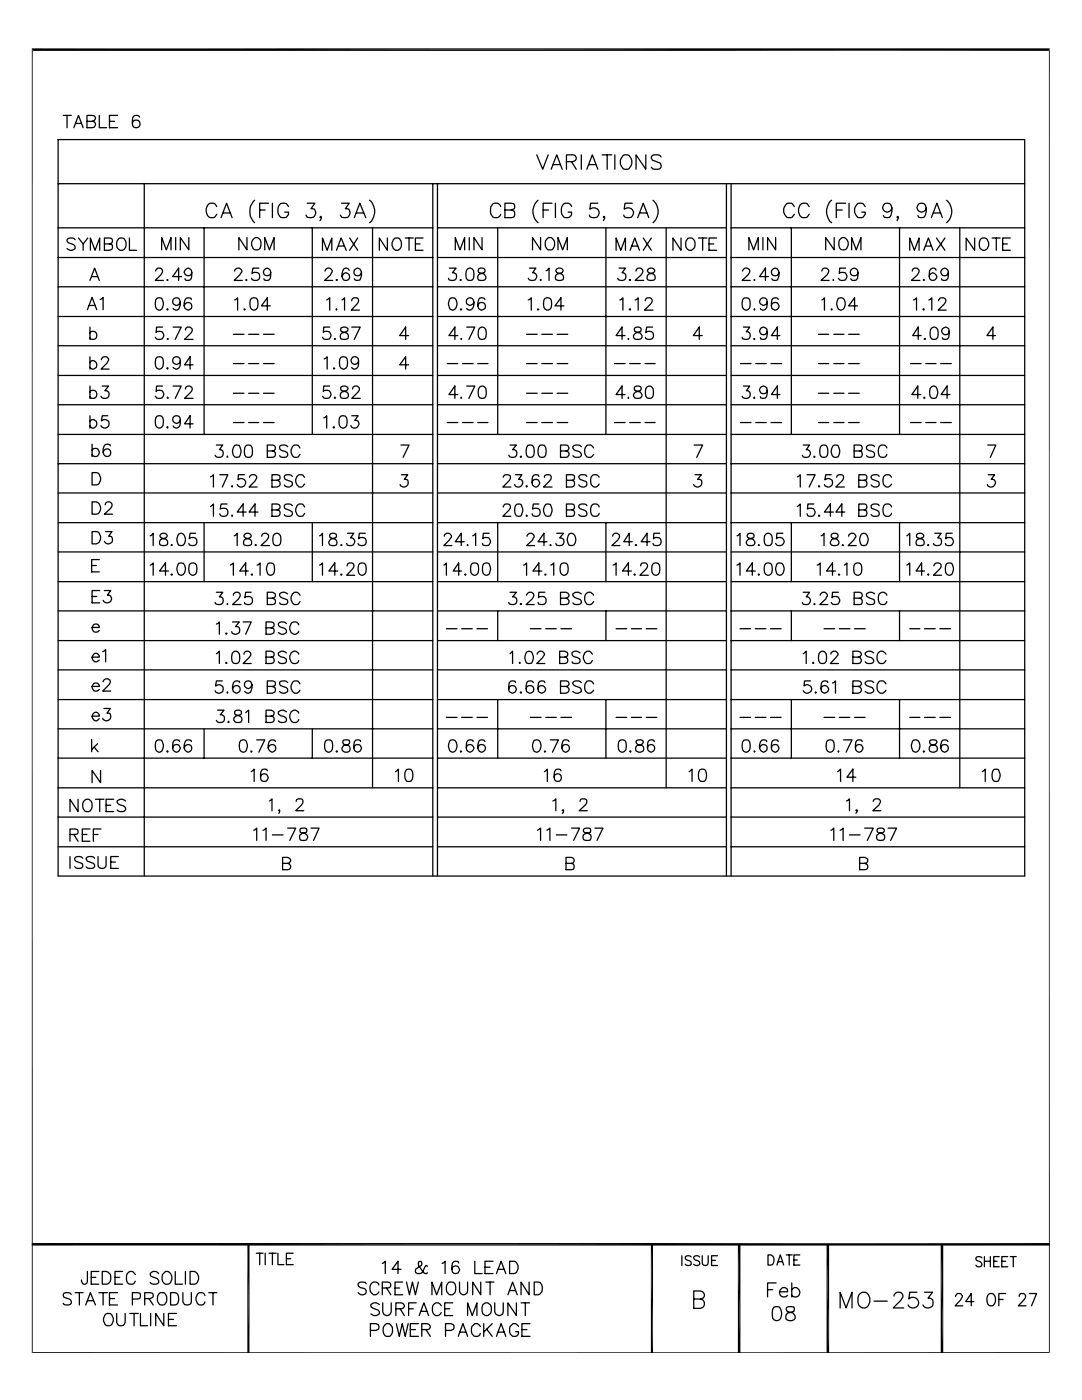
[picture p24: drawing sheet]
<svg xmlns="http://www.w3.org/2000/svg" width="216mm" height="279mm" viewBox="0 0 216 279" stroke-linecap="round" stroke-linejoin="round" font-family="sans-serif">
<g fill="none" stroke="#000" stroke-width=".25">
<path d="M11.6 27.9h192.9v146.9h-192.9zM11.6 36.7h192.9M12.6 23h1.6M13.4 23v2.5M14.7 25.5l1-2.5 .9 2.5M15.1 24.6h1.2M17.4 24.2h1l.4-.2 .2-.3-.1-.5-.5-.2h-1v2.5h1a.74 .74 0 0 0 .6-.9l-.2-.3-.4-.1M19.8 23v2.5h1.5M21.8 24.2h1.1M23.5 23h-1.7v2.5h1.7M27.9 23.4a.78 .78 0 0 0-1.4 .1 2.09 2.09 0 0 0 .3 1.9 .77 .77 0 0 0 1.1-.3 .77 .77 0 0 0-.5-1.1 .77 .77 0 0 0-1 .6M28.8 36.7v138.1"/>
<path d="M50.8 40a3.1 3.1 0 0 0 0 4.4M73.7 40a2.96 2.96 0 0 1 0 4.4M86.4 36.7v138.1M87.3 36.7v138.1M107.1 30.9l1.2 2.9 1.1-2.9M107.4 40a2.96 2.96 0 0 0 0 4.4M110 33.8l1.1-2.9 1.1 2.9M110.4 32.9h1.4M113 32.3h1.3l.4-.2a.67 .67 0 0 0 0-1.1l-1.7-.1v2.9M114 32.3l1 1.5M116 30.9v2.9M117.1 33.8l1.1-2.9 1.1 2.9"/>
<path d="M117.5 32.9h1.4M120.1 30.9h2M121.2 30.9v2.9M122.7 30.9v2.9M124.4 31l.8-.1a1.61 1.61 0 0 1 .9 1.4 1.61 1.61 0 0 1-.9 1.5h-.6a1.68 1.68 0 0 1-.2-2.8zM128.9 30.9v2.9l-2-2.9v2.9M130.3 40a2.96 2.96 0 0 1 0 4.4M131.9 31.3a1.26 1.26 0 0 0-1.9 0 .74 .74 0 0 0 .6 .8l1.1 .4a.71 .71 0 0 1 .2 .8 .71 .71 0 0 1-.7 .5l-1-.1-.2-.3M144.9 36.7v138.1M145.9 36.7v138.1M165.9 40a2.96 2.96 0 0 0 0 4.4M188.9 40a2.96 2.96 0 0 1 0 4.4"/>
<path d="M11.6 57.2h74.8M11.6 45.5h74.8M11.6 51.4h74.8M15 47.8a1.08 1.08 0 0 0-1.6 0 .6 .6 0 0 0 .4 .7l.9 .4 .3 .3a.78 .78 0 0 1-1 .8l-.6-.4M15.7 47.5l.9 1.2 .9-1.2M16.6 48.7v1.3M17.9 56l1-2.5 .9 2.5M18 50v-2.5l1 2.5 .9-2.5v2.5M18.3 55.2h1.2M20 59.8l.6-.4v2.4M20.8 48.7h1l.5-.2a.69 .69 0 0 0 0-.9l-1.5-.1v2.5h1l.6-.3v-.8l-.6-.2M23.7 47.6l.8-.1a1.42 1.42 0 0 1 0 2.5 1.21 1.21 0 0 1-1.2-.6 1.21 1.21 0 0 1 .1-1.3z"/>
<path d="M25.8 47.5v2.5h1.5M31.1 54.1v-.1a.84 .84 0 0 1 .9-.5 .62 .62 0 0 1 .3 .9l-1.3 1.6h1.6M31.3 59.5a.78 .78 0 0 1 1.1 .4 1.57 1.57 0 0 1-.5 2h-.2a1.14 1.14 0 0 1-.7-1.4l.1-.6zM32.3 49.9v-2.5l.9 2.5 .9-2.5v2.5M33.4 55.8l-.1 .1h.2M35.1 47.4v2.5M36.2 55.2h-1.7l1.1-1.7v2.5M37.7 47.4v2.5l-1.7-2.5v2.5M38.2 59.8l-.1-.3a.89 .89 0 0 0-1.2 .4 1.38 1.38 0 0 0 .6 2 .78 .78 0 0 0 .8-.8 .78 .78 0 0 0-.7-.8 .78 .78 0 0 0-.9 .7M38.3 54.4a.77 .77 0 0 1-1.1 .6 .77 .77 0 0 1-.3-1.2 .77 .77 0 0 1 1.3 .1 2.35 2.35 0 0 1-.3 2 .72 .72 0 0 1-1-.3M40.7 45.5v41.2M43.3 41.2a1.09 1.09 0 0 0-1.3-.7 1.09 1.09 0 0 0-.9 1.2 1.31 1.31 0 0 0 .3 1.4 1.31 1.31 0 0 0 1.4 .2l.5-.5"/>
<path d="M44.1 43.4l1.1-2.8 1.1 2.8M44.5 42.5h1.4M46.8 54.1a.72 .72 0 0 1 .8-.6 .72 .72 0 0 1 .7 .8l-1.6 1.7h1.6M46.8 59.9l.6-.5v2.5M49.2 55.8l-.2 .1h.3M49.3 47.4v2.5l-1.6-2.5v2.5M50.2 59.5a.89 .89 0 0 1 1.2 .4 2.21 2.21 0 0 1-.3 1.8 .74 .74 0 0 1-1.1-.3 2.21 2.21 0 0 1 .2-1.9zM50.5 47.8a.86 .86 0 0 1 1-.4 .86 .86 0 0 1 .6 .9 1.3 1.3 0 0 1-.7 1.6 1.19 1.19 0 0 1-1.2-.7 1.19 1.19 0 0 1 .3-1.4zM51.6 53.5h-1.1l-.2 1.1a.87 .87 0 0 1 1.2-.1 .87 .87 0 0 1 .2 1.2 .87 .87 0 0 1-1.2 .2l-.3-.4M51.8 41.9h1.1M52.8 49.9v-2.5l1 2.5 .9-2.5v2.5M53.6 40.6h-1.8v2.8"/>
<path d="M54 54.4a.72 .72 0 0 1-1 .5 .72 .72 0 0 1-.2-1.1 .72 .72 0 0 1 1.1 .1 2.35 2.35 0 0 1-.2 2 .72 .72 0 0 1-1-.3M54.4 40.6v2.8M57.6 41.2a1.09 1.09 0 0 0-1.3-.7 1.09 1.09 0 0 0-.8 1.2 1.42 1.42 0 0 0 .8 1.7 .95 .95 0 0 0 1.3-1.1h-.8M61.3 40.6h1.5l-.7 1.1h.3a.92 .92 0 0 1 .6 .9 .92 .92 0 0 1-.9 .8l-.8-.1-.3-.4M62.3 45.5v41.2M64.1 43.3h-.3l.2-.1a.64 .64 0 0 1-.2 .8M64.3 50v-2.5l1 2.5 .9-2.5v2.5M64.9 54.1a.72 .72 0 0 1 .8-.6 .72 .72 0 0 1 .6 .8l-.3 .6-1.2 1.1h1.6M65.2 59.9l.6-.5v2.5M67.1 50l1-2.5 1 2.5M67.2 55.8l-.1 .1h.2M67.6 49.1h1.1"/>
<path d="M68.2 40.6h1.5l-.8 1.1h.4a1 1 0 0 1 .2 1.6 1 1 0 0 1-1.6-.4M68.2 59.9l.5-.5v2.5M69.7 53.9a.66 .66 0 0 0-.7-.4 .66 .66 0 0 0-.6 .5 1.64 1.64 0 0 0 .2 1.9 .76 .76 0 0 0 1.2-.7 .76 .76 0 0 0-1.2-.6l-.4 .6M69.8 47.5l1.6 2.5M70.7 43.4l1.1-2.8 1.2 2.8M71.1 42.5h1.5M71.4 47.5l-1.6 2.5M72.1 54.4a.77 .77 0 0 1-.9 .7 .77 .77 0 0 1-.5-1.1 .77 .77 0 0 1 1.1-.3 1.75 1.75 0 0 1 0 2.2 .85 .85 0 0 1-1.1-.3M74.3 45.5v111.7M77.3 47.5v2.5l-1.6-2.5v2.5M78.5 47.8l.4-.3h.5a1.42 1.42 0 0 1 0 2.5 1.15 1.15 0 0 1-1.1-.6 1.15 1.15 0 0 1 .1-1.3zM80.9 47.5h1.6"/>
<path d="M81.6 47.5v2.5M82.9 48.7h.9M84.4 47.5h-1.5v2.5h1.5M87.3 57.2h57.6M87.3 45.5h57.6M87.3 51.4h57.6M89.7 53.5h1.3l-.7 .9a.79 .79 0 0 1 .8 .9 .79 .79 0 0 1-1 .7l-.4-.1-.2-.4M89.8 59.5a.89 .89 0 0 1 1.2 .4 1.3 1.3 0 0 1-.7 2 1.39 1.39 0 0 1-.6-2zM90.8 49.9v-2.5l1 2.5 .9-2.5v2.5M91.9 55.8l-.1 .1h.2M93.3 53.7a.74 .74 0 0 1 1.2 .3 2.21 2.21 0 0 1-.3 1.9 .89 .89 0 0 1-1.2-.4 2.21 2.21 0 0 1 .3-1.8zM93.6 47.4v2.5"/>
<path d="M95.5 53.7v.7l1.1 .3 .3 .5a.61 .61 0 0 1-.5 .8l-1-.2a.79 .79 0 0 1 .6-1.2l.4-.2a.48 .48 0 0 0 .3-.7l-.3-.2zM96.2 47.4v2.5l-1.6-2.5v2.5M96.8 59.8a.72 .72 0 0 0-1.3 .1 1.44 1.44 0 0 0 .5 2 .78 .78 0 0 0 .9-.7 .78 .78 0 0 0-.7-.9 .78 .78 0 0 0-.9 .7M99.3 45.5v41.2M99.9 41.2a1.04 1.04 0 0 0-1.2-.7 1.04 1.04 0 0 0-.8 1.2 1.49 1.49 0 0 0 .7 1.7l.9-.1 .4-.5M100.8 41.9h1.2l.4-.2a.67 .67 0 0 0 0-1.1h-1.6v2.8l1.6-.1a.82 .82 0 0 0 .3-.8 .82 .82 0 0 0-.7-.6M105.4 59.9l.6-.5v2.5M105.7 53.5h1.2l-.6 .9a.8 .8 0 0 1 .8 1 .8 .8 0 0 1-1.1 .6l-.3-.1-.3-.4M107.9 47.4v2.5l-1.6-2.5v2.5M107.9 55.8v.2l.1-.1M108.4 41.9h1.1M108.8 59.5a.89 .89 0 0 1 1.2 .4 2.21 2.21 0 0 1-.3 1.8 .74 .74 0 0 1-1.2-.3 2.21 2.21 0 0 1 .3-1.9z"/>
<path d="M109 54l.2-.1 .4-.4v2.5M109.2 47.6l.3-.2a1.22 1.22 0 0 1 1.2 1.5l-.5 .9-.7 .1a1.43 1.43 0 0 1-.3-2.3zM110.2 40.6h-1.8v2.8M110.8 40.6v2.8M111.1 53.7l-.2 .4a1.4 1.4 0 0 0 1.2 .6 .67 .67 0 0 1 .4 .7 .67 .67 0 0 1-.7 .6 .76 .76 0 0 1-1-.5 .73 .73 0 0 1 .7-.9l.7-.2 .2-.5a.82 .82 0 0 0-1.3-.2zM111.3 49.9v-2.5l1 2.5 .9-2.5v2.5M114 41.2a1.04 1.04 0 0 0-1.2-.7 1.04 1.04 0 0 0-.8 1.2 1.49 1.49 0 0 0 .8 1.7h.6a.88 .88 0 0 0 .6-1.1h-.6M119.3 40.6h-1.4l-.2 1.1a1.07 1.07 0 0 1 1.5 0 1.07 1.07 0 0 1 0 1.5 1.07 1.07 0 0 1-1.5 0l-.1-.3M120.6 43.3l-.1 .1v-.2l.1 .4-.2 .4M120.9 45.5v41.2M122.9 50v-2.5l1 2.5 .9-2.5v2.5M123.5 53.5h1.3l-.7 .9a.78 .78 0 0 1 .8 1 .78 .78 0 0 1-1 .6l-.5-.2-.1-.3"/>
<path d="M123.7 59.9l.6-.5v2.5M125.7 50l1-2.5 .9 2.5M125.7 55.8l-.1 .1h.2M126.1 49.1h1.2M126.2 40.6h-1.5l-.2 1.1a1.07 1.07 0 0 1 1.6 0 1.07 1.07 0 0 1 0 1.5 1.07 1.07 0 0 1-1.6 0v-.3M126.7 59.9l.6-.5v2.5M126.9 54.1l.1-.3 .3-.3a.84 .84 0 0 1 1 .5l-.4 .9-1.2 1.1h1.7M127.3 43.4l1.1-2.8 1.1 2.8M127.7 42.5h1.3M128.4 47.5l1.6 2.5M129.4 53.7l-.2 .4a1.4 1.4 0 0 0 1.2 .6 .67 .67 0 0 1 .4 .7 .67 .67 0 0 1-.7 .6 .76 .76 0 0 1-1-.5 .73 .73 0 0 1 .7-.9l.7-.2 .1-.5a.82 .82 0 0 0-1.2-.2zM130 47.5l-1.6 2.5"/>
<path d="M132.9 45.5v111.7M135.9 47.5v2.5l-1.6-2.5v2.5M137.2 47.6a1.2 1.2 0 0 1 1.5 .5 1.2 1.2 0 0 1-.3 1.5l-.4 .4a1.21 1.21 0 0 1-1.1-.6 1.21 1.21 0 0 1 0-1.3zM139.4 47.5h1.7M140.2 47.5v2.5M141.5 48.7h.9M143 47.5h-1.5v2.5h1.5M145.9 57.2h58.6M145.9 45.5h58.6M145.9 51.4h58.6M148.2 54.1a.72 .72 0 0 1 .8-.6 .72 .72 0 0 1 .6 .8l-.3 .6-1.2 1.1h1.6M148.4 59.5a.89 .89 0 0 1 1.2 .4 2.21 2.21 0 0 1-.2 1.8 .74 .74 0 0 1-1.2-.3 2.21 2.21 0 0 1 .2-1.9z"/>
<path d="M149.4 49.9v-2.5l1 2.5 .9-2.5v2.5M150.5 55.8v.1h.1M152.2 47.4v2.5M153.3 55.2h-1.7l1.1-1.7v2.5M154.8 47.4v2.5l-1.6-2.5v2.5M155.3 59.8a.72 .72 0 0 0-1-.3 2.48 2.48 0 0 0-.3 2.1 .77 .77 0 0 0 1.2 .1 .77 .77 0 0 0-.2-1.2 .77 .77 0 0 0-1.1 .5M155.4 54.4a.77 .77 0 0 1-.9 .7 .77 .77 0 0 1-.5-1.1 .77 .77 0 0 1 1.1-.3 1.75 1.75 0 0 1 0 2.2 .85 .85 0 0 1-1.1-.3M157.9 45.5v41.2M158.5 41.2l-.4-.6h-.9a1.61 1.61 0 0 0-.9 1.4 1.61 1.61 0 0 0 .9 1.4l.9-.1 .4-.5M161.5 41.2a1.09 1.09 0 0 0-1.3-.7 1.09 1.09 0 0 0-.9 1.2 1.31 1.31 0 0 0 .3 1.4 1.31 1.31 0 0 0 1.4 .2l.5-.5M164 54.1l.1-.3 .3-.3a.84 .84 0 0 1 1 .5l-.4 .9-1.2 1.1h1.6M164 59.9l.5-.5v2.5"/>
<path d="M166.3 55.8l-.1 .1h.2M166.5 47.4v2.5l-1.7-2.5v2.5M166.9 41.9h1.2M167.3 59.5a.89 .89 0 0 1 1.2 .4 1.3 1.3 0 0 1-.8 2 1.39 1.39 0 0 1-.6-2zM167.6 47.8a.8 .8 0 0 1 .7-.4 .8 .8 0 0 1 .7 .4 1.4 1.4 0 0 1-.5 2.1 .87 .87 0 0 1-1.1-1zM168.7 53.5h-1.1l-.1 1.1a.84 .84 0 0 1 1.4 .3 .84 .84 0 0 1-1 1.1l-.3-.1-.3-.4M168.7 40.6h-1.8v2.8M169.4 40.6v2.8M169.9 49.9v-2.5l1 2.5 .9-2.5v2.5M171.2 54.4a.77 .77 0 0 1-1.1 .6 .77 .77 0 0 1-.2-1.2 .77 .77 0 0 1 1.2 .1 2.35 2.35 0 0 1-.2 2 .85 .85 0 0 1-1.1-.3M172.6 41.2l-.4-.6h-.8a1.61 1.61 0 0 0-.9 1.4 1.61 1.61 0 0 0 .9 1.4h.6a1.1 1.1 0 0 0 .6-1.1h-.6M178 41.5a.92 .92 0 0 1-1.2 .8 .92 .92 0 0 1-.6-1.2 .92 .92 0 0 1 1.3-.5 2.14 2.14 0 0 1 0 2.7h-1.1l-.1-.3"/>
<path d="M179.2 43.3h-.2l.1-.1 .1 .4-.2 .4M179.5 45.5v41.2M181.5 50v-2.5l1 2.5 .9-2.5v2.5M182 54.1l.1-.3 .4-.3a.84 .84 0 0 1 .9 .5l-.4 .9-1.1 1.1h1.7M182.3 59.9l.6-.5v2.5M184.3 50l1-2.5 .9 2.5M184.3 55.8v.2l.2-.1M184.7 49.1h1.1M184.8 41.5a.92 .92 0 0 1-1.1 .8 .92 .92 0 0 1-.6-1.2 .92 .92 0 0 1 1.3-.5 2.14 2.14 0 0 1 0 2.7h-1.1l-.2-.3M185.3 59.9l.6-.5v2.5M185.8 43.4l1.1-2.8 1.1 2.8M186.3 42.5h1.3"/>
<path d="M186.8 53.9l-.1-.2a.74 .74 0 0 0-1.2 .3 1.84 1.84 0 0 0 .3 1.9 .76 .76 0 0 0 1.1-.4 .76 .76 0 0 0-.5-1 .76 .76 0 0 0-1 .7M186.9 47.5l1.7 2.5M188.6 47.5l-1.7 2.5M189.2 54.4a.76 .76 0 0 1-1.1 .6 .76 .76 0 0 1-.1-1.3l.5-.2a.86 .86 0 0 1 .7 .9l-.1 1.1a.89 .89 0 0 1-1.1 .4l-.1-.3M191.5 45.5v111.7M194.5 47.5v2.5l-1.7-2.5v2.5M195.6 47.8a.95 .95 0 0 1 1-.3 .95 .95 0 0 1 .7 .9 1.06 1.06 0 0 1-.4 1.3 1.06 1.06 0 0 1-1.3-.1l-.2-.6zM198 47.5h1.6M198.8 47.5v2.5M200.1 48.7h.9M201.6 47.5h-1.5v2.5h1.5M11.6 63.2h74.8"/>
<path d="M11.6 69h74.8M11.6 74.9h74.8M17.4 61.8l1-2.4 .9 2.4M17.8 61h1.1M17.9 66.5a.76 .76 0 0 1 1.2-.1 .76 .76 0 0 1 0 1.1 .76 .76 0 0 1-1.2-.1M17.9 78.2a.76 .76 0 0 1 1.2-.1 .76 .76 0 0 1 0 1.2 .76 .76 0 0 1-1.2-.1M17.9 72.4a.72 .72 0 0 1 1-.4 .72 .72 0 0 1 .4 .9l-.1 .4-.5 .4h-.3l-.5-.4M17.9 65.3v2.4M17.9 71.2v2.5M17.9 77v2.5M20.2 71.8a.72 .72 0 0 1 .8-.6 .72 .72 0 0 1 .7 .7l-.4 .6-1.1 1.2h1.6M20.4 77h1.3l-.8 1a.79 .79 0 0 1 .9 .8 .79 .79 0 0 1-1.1 .7l-.3-.1-.2-.3"/>
<path d="M31.3 71.3a.89 .89 0 0 1 1.2 .3 2.21 2.21 0 0 1-.2 1.9 .74 .74 0 0 1-1.2-.3 2.21 2.21 0 0 1 .2-1.9zM32.4 65.3h-1.2v1.1a.84 .84 0 0 1 1.4 .3 .84 .84 0 0 1-1 1l-.4-.1-.2-.3M32.4 77h-1.2v1.1a.84 .84 0 0 1 1.4 .3 .84 .84 0 0 1-1 1.1l-.4-.1-.2-.3M33.4 61.6l-.1 .1 .1 .2 .1-.2M33.4 67.6v.1l.2-.1M33.4 79.2v.2h.2M33.4 73.4l-.1 .1 .1 .2 .1-.2M34.5 65.3h1.7l-1.2 2.4M34.5 77h1.7l-1.2 2.5M36 60.3a.76 .76 0 0 1-1 .7 .76 .76 0 0 1-.4-1.2 .76 .76 0 0 1 1.2 0 1.66 1.66 0 0 1-.5 2.1h-.2l-.6-.3M36 72a.77 .77 0 0 1-1.1 .6 .77 .77 0 0 1-.2-1.2 .77 .77 0 0 1 1.2 .1 2.35 2.35 0 0 1-.3 2 .73 .73 0 0 1-1.1-.2M37 65.9l.1-.4 .3-.2a.84 .84 0 0 1 1 .5v.2l-.4 .5-1.2 1.2h1.7"/>
<path d="M37 77.6l.1-.3 .3-.3a.84 .84 0 0 1 1 .6l-.4 .7-1.2 1.2h1.7M38.5 72.8h-1.7l1.1-1.6v2.5M46.6 66.7h2.1M46.6 78.5h2.1M46.6 72.6h2.1M48.8 61.6v.3l.1-.2M49.6 66.7h2M49.6 78.5h2M49.6 72.6h2M52.6 66.7h2.1M52.6 78.5h2.1M52.6 72.6h2.1"/>
<path d="M53.9 61h-1.7l1.1-1.6v2.5M64.7 71.6l.6-.4v2.5M65.8 65.3h-1.2l-.1 1.1a.84 .84 0 0 1 1.5 .3 .84 .84 0 0 1-1.1 1l-.3-.1-.3-.3M65.8 77h-1.2l-.1 1.1a.84 .84 0 0 1 1.5 .3 .84 .84 0 0 1-1.1 1.1l-.3-.1-.3-.3M66.6 73.4v.3l.2-.2M66.8 67.6v.1l.2-.1M66.8 79.2l-.1 .2h.3M67.1 61.6v.3l.1-.2M68.1 65.4v.7l.7 .3a.68 .68 0 0 1 .7 .6 .68 .68 0 0 1-.6 .7l-.9-.1a.79 .79 0 0 1 .6-1.2l.7-.3 .1-.5a.97 .97 0 0 0-1.3-.2zM68.1 77.2v.7l.7 .2a.68 .68 0 0 1 .7 .7 .68 .68 0 0 1-.6 .7l-.8-.1a.77 .77 0 0 1 .5-1.3l.7-.2 .1-.5a.97 .97 0 0 0-1.3-.2zM68.1 71.3a.89 .89 0 0 1 1.2 .3 2.21 2.21 0 0 1-.3 1.9 .74 .74 0 0 1-1.2-.3 2.21 2.21 0 0 1 .3-1.9zM70.2 60l.1-.3 .3-.3 .8 .1a.84 .84 0 0 1-.2 1.2l-1.1 1.2h1.6"/>
<path d="M70.2 65.3h1.7l-1.2 2.4M70.4 77.6v-.3l.4-.3a.84 .84 0 0 1 .9 .6l-.3 .7-1.2 1.2h1.7M71.5 72a.73 .73 0 0 1-.5 .7 .73 .73 0 0 1-.8-.3l-.2-.4a.76 .76 0 0 1 .8-.8 .76 .76 0 0 1 .7 .8v1.2a.74 .74 0 0 1-1.2 .3l-.1-.2M81.5 67h-1.7l1.1-1.7v2.4M81.5 72.8h-1.7l1.1-1.6v2.5M87.3 63.2h57.6M87.3 69h57.6M87.3 74.9h57.6M89.2 72.6h2.2M91.4 67h-1.8l1.2-1.7v2.4M91.4 78.7h-1.8l1.2-1.7v2.5M91.9 61.6v.3l.2-.2"/>
<path d="M92 67.6h-.1h.2M92 79.2l-.1 .2h.2M92.3 72.6h2.1M93.1 65.3h1.6l-1.1 2.4M93.1 77h1.6l-1.1 2.5M94.6 60.3a.75 .75 0 0 1-.8 .6 .75 .75 0 0 1-.7-.7 .75 .75 0 0 1 .6-.8h.1a1.33 1.33 0 0 1 .8 1.3 1.33 1.33 0 0 1-.8 1.2l-.6-.2-.1-.1M95.3 72.6h2.1M95.8 65.4a.74 .74 0 0 1 1.1 .4 2.21 2.21 0 0 1-.2 1.8 .89 .89 0 0 1-1.2-.3 2.21 2.21 0 0 1 .3-1.9zM95.8 77.2a.74 .74 0 0 1 1.1 .4 2.21 2.21 0 0 1-.2 1.8 .89 .89 0 0 1-1.2-.3 2.21 2.21 0 0 1 .3-1.9zM105.1 66.7h2.1M105.1 78.5h2.1M105.1 72.6h2.1"/>
<path d="M107.4 61.6v.3l.1-.2M108.1 66.7h2.1M108.1 78.5h2.1M108.1 72.6h2.1M111.2 66.7h2.1M111.2 78.5h2.1M111.2 72.6h2.1M112.5 61h-1.8l1.2-1.6v2.5M122.6 72.6h2.1M124.7 67h-1.8l1.2-1.7v2.4M124.7 78.7h-1.8l1.2-1.7v2.5M125.4 67.6h-.1h.2"/>
<path d="M125.4 79.2l-.1 .2h.2M125.6 72.6h2.2M125.7 61.6l-.1 .1 .1 .2 .1-.2M126.7 65.4a.48 .48 0 0 0 .2 .8l.9 .3 .3 .5a.61 .61 0 0 1-.6 .7h-.5a.65 .65 0 0 1-.6-.5 .65 .65 0 0 1 .4-.7l.8-.3a.48 .48 0 0 0 .2-.8l-.3-.1zM126.7 77.2a.48 .48 0 0 0 .2 .8l.9 .2 .3 .5a.74 .74 0 0 1-.6 .8h-.5a.65 .65 0 0 1-.6-.6 .65 .65 0 0 1 .4-.7l.8-.2a.48 .48 0 0 0 .2-.8l-.3-.2zM128.7 72.6h2M128.8 60l.1-.5 .8-.1a.62 .62 0 0 1 .3 1l-1.4 1.5h1.7M129.1 77.2a.74 .74 0 0 1 1.2 .4 2.21 2.21 0 0 1-.3 1.8 .89 .89 0 0 1-1.1-.3 2.21 2.21 0 0 1 .2-1.9zM130.2 65.3h-1.2l-.1 1.1a.87 .87 0 0 1 1.2-.1 .87 .87 0 0 1 .1 1.2 .87 .87 0 0 1-1.2 .1l-.2-.3M140.1 67h-1.8l1.2-1.7v2.4M145.9 63.2h58.6M145.9 69h58.6"/>
<path d="M145.9 74.9h58.6M147.7 72.6h2.2M148.3 65.3h1.3l-.7 .9a.78 .78 0 0 1 .8 .9 .78 .78 0 0 1-1 .6l-.5-.1-.1-.3M148.3 77h1.3l-.7 1a.78 .78 0 0 1 .8 .9 .78 .78 0 0 1-1 .6l-.4-.1-.2-.3M150.5 61.6v.3l.1-.2M150.5 67.6h-.1h.2M150.5 79.2l-.1 .2h.2M150.8 72.6h2.1M153.1 60.3a.77 .77 0 0 1-1.1 .5 .77 .77 0 0 1-.2-1.2 .77 .77 0 0 1 1.2 .2 2.35 2.35 0 0 1-.3 1.9l-.6 .2-.4-.3M153.1 66.1a.76 .76 0 0 1-.8 .7 .76 .76 0 0 1-.7-.8 .79 .79 0 0 1 .5-.7 .79 .79 0 0 1 .9 .3 2.48 2.48 0 0 1-.3 2 .72 .72 0 0 1-1-.2M153.1 77.9a.76 .76 0 0 1-1.2 .6 .76 .76 0 0 1 0-1.3l.4-.2a.86 .86 0 0 1 .8 .9l-.1 1.2a.89 .89 0 0 1-1.2 .3l-.1-.2M153.8 72.6h2.2"/>
<path d="M155.6 67h-1.7l1.2-1.7v2.4M155.6 78.7h-1.7l1.2-1.7v2.5M163.3 66.7h2.1M163.3 78.5h2.1M163.3 72.6h2.1M165.9 61.6v.3l.1-.2M166.4 66.7h2M166.4 78.5h2M166.4 72.6h2M169.3 66.7h2.1M169.3 78.5h2.1M169.3 72.6h2.1"/>
<path d="M171.1 61h-1.8l1.2-1.6v2.5M181.7 72.6h2.1M183.7 78.7h-1.8l1.2-1.7v2.5M183.8 67h-1.7l1.1-1.7v2.4M184.3 61.6l-.2 .1 .2 .2 .1-.2M184.4 79.2v.3l.2-.1M184.6 67.6h-.2h.3M184.7 72.6h2.1M185.8 77.2a.66 .66 0 0 1 1.1 .4 1.85 1.85 0 0 1-.1 1.8 .89 .89 0 0 1-1.2-.3 2.21 2.21 0 0 1 .2-1.9zM185.9 65.4a.74 .74 0 0 1 1.2 .4 2.21 2.21 0 0 1-.2 1.8 .89 .89 0 0 1-1.2-.3 2.21 2.21 0 0 1 .2-1.9zM187.3 60a.72 .72 0 0 1 .7-.6 .72 .72 0 0 1 .7 .7l-.3 .6-1.2 1.2h1.6M187.7 72.6h2.1"/>
<path d="M189.4 66.1a.73 .73 0 0 1-1.1 .6 .73 .73 0 0 1 0-1.3l.3-.1a.86 .86 0 0 1 .8 .8l-.1 1.2a.89 .89 0 0 1-1.2 .3l-.1-.2M189.6 78.7h-1.8l1.2-1.7v2.5M198.6 67h-1.7l1.2-1.7v2.4M11.6 92.5h74.8M11.6 98.4h74.8M11.6 80.8h74.8M11.6 86.7h74.8M17.9 84.1l.5-.4h.3l.5 .4a.83 .83 0 0 1-.1 1 .83 .83 0 0 1-1 .2l-.2-.3M17.9 83v2.4M18.4 94.3h.8a1.3 1.3 0 0 1 .9 1.2 1.3 1.3 0 0 1-.9 1.3h-.8zM18.4 89.8a.8 .8 0 0 1 1.2-.1 .8 .8 0 0 1 0 1.2 .8 .8 0 0 1-1.2-.1M18.4 88.6v2.5"/>
<path d="M21.5 83h-1.1l-.2 1a.99 .99 0 0 1 1.5 .1 .9 .9 0 0 1-.1 1 .9 .9 0 0 1-.9 .3l-.5-.2v-.3M22 89l-.1-.3a.89 .89 0 0 0-1.2 .4 1.38 1.38 0 0 0 .6 2 .78 .78 0 0 0 .8-.7 .78 .78 0 0 0-.7-.9 .78 .78 0 0 0-.8 .8M31.3 83.1a.89 .89 0 0 1 1.2 .3 2.21 2.21 0 0 1-.2 1.9 .74 .74 0 0 1-1.2-.4 2.21 2.21 0 0 1 .2-1.8zM33.4 85.2l-.1 .1 .1 .1 .1-.1M36 83.7a.77 .77 0 0 1-1.1 .7 .77 .77 0 0 1-.2-1.3 .77 .77 0 0 1 1.2 .2 2.35 2.35 0 0 1-.3 2 .68 .68 0 0 1-1.1-.3M38.5 84.6h-1.7l1.1-1.6v2.4M42 95.2l.6-.5v2.5M43.2 88.8h1.2l-.6 .9a.78 .78 0 0 1 .7 1 .78 .78 0 0 1-1 .6l-.3-.1-.3-.4M43.9 94.7h1.6l-1.1 2.5M45.4 91l-.1 .2h.2M46.3 96.9v.3l.1-.2M46.6 84.3h2.1"/>
<path d="M46.8 88.9h1a2.08 2.08 0 0 1 0 2.3 .89 .89 0 0 1-1.2-.4 1.81 1.81 0 0 1 .2-1.9zM48.8 94.7h-1.2l-.1 1.1a.88 .88 0 0 1 1.3 0 .88 .88 0 0 1-.2 1.3 .88 .88 0 0 1-1.3-.4M49.1 88.9a.84 .84 0 0 1 1.2 .4 2.21 2.21 0 0 1-.3 1.9 .89 .89 0 0 1-1.1-.4 2.45 2.45 0 0 1 .2-1.9zM49.6 84.3h2M49.8 95.2a.73 .73 0 0 1 .8-.5 .73 .73 0 0 1 .6 .7l-.3 .6-1.2 1.2h1.6M52.6 84.3h2.1M53.3 90l1.4-.1a.6 .6 0 0 0 .2-.7 .6 .6 0 0 0-.5-.4h-1.1v2.5h1.1l.5-.3v-.7l-.5-.3M54.3 95.8h1.3a.54 .54 0 0 0 0-1l-1.3-.1v2.5h1l.5-.3v-.8l-.5-.3M57.4 89.2a1.08 1.08 0 0 0-1.6 0 .63 .63 0 0 0 .4 .7 1.25 1.25 0 0 1 1.2 .7v.3a1.08 1.08 0 0 1-1.6 0M58.3 95.1a1.08 1.08 0 0 0-1.6 0 .6 .6 0 0 0 .4 .7l1.2 .4v.2a.85 .85 0 0 1-.6 .8 .85 .85 0 0 1-1-.4M59.9 89.4l-.4-.5a1.13 1.13 0 0 0-1.3 .4 1.13 1.13 0 0 0 .1 1.4v.2l.5 .4 .7-.1 .4-.5M60.8 95.2a.93 .93 0 0 0-1.1-.5 .93 .93 0 0 0-.7 1 1.65 1.65 0 0 0 .7 1.5 1 1 0 0 0 1.1-.6"/>
<path d="M64.6 83.4l.6-.4v2.4M66.6 85.2l-.1 .1 .1 .1 .1-.1M68 83.1a.89 .89 0 0 1 1.2 .3 2.21 2.21 0 0 1-.3 1.9 .74 .74 0 0 1-1.2-.4 2.21 2.21 0 0 1 .3-1.8zM70.2 83h1.3l-.7 .9a.77 .77 0 0 1 .8 .7 .77 .77 0 0 1-.6 .8l-.8-.1-.2-.4M80 88.8h1.6l-1.2 2.5M80.1 94.7h1.3l-.7 1h.3a.83 .83 0 0 1 .4 1 .83 .83 0 0 1-1 .5l-.5-.3-.1-.2M87.3 92.5h57.6M87.3 98.4h57.6M87.3 80.8h57.6M87.3 86.7h57.6M89.2 84.3h2.2M92.3 84.3h2.1"/>
<path d="M95.3 84.3h2.1M100.4 95.2a.77 .77 0 0 1 .7-.5 .77 .77 0 0 1 .8 .5l-.1 .5-1.5 1.5h1.6M101.8 88.8h1.2l-.7 .9a.79 .79 0 0 1 .8 .9 .79 .79 0 0 1-1 .7l-.3-.1-.3-.4M102.9 94.7h1.2l-.6 1h.3a.84 .84 0 0 1 .4 1.2 .84 .84 0 0 1-1.3 .1l-.2-.3M104 91l-.2 .2h.3M105.1 96.9v.3l.1-.2M105.1 84.3h2.1M105.3 88.9a.84 .84 0 0 1 1.2 .4 2.21 2.21 0 0 1-.2 1.9 .89 .89 0 0 1-1.2-.4 2.45 2.45 0 0 1 .2-1.9zM107.5 95.1a.72 .72 0 0 0-1-.3 1.92 1.92 0 0 0 0 2.2 .76 .76 0 0 0 1.1-.3 .76 .76 0 0 0-.5-1 .76 .76 0 0 0-.9 .7M107.7 88.9a.84 .84 0 0 1 1.2 .4 2.21 2.21 0 0 1-.3 1.9 .89 .89 0 0 1-1.2-.4 2.45 2.45 0 0 1 .3-1.9zM108.1 84.3h2.1M108.6 95.2l.1-.3a.97 .97 0 0 1 1.2 0 .89 .89 0 0 1-.3 1.1l-1.1 1.2h1.7"/>
<path d="M111.2 84.3h2.1M111.8 90h1.1a.59 .59 0 0 0 .6-.6 .59 .59 0 0 0-.6-.6h-1.1v2.5h1.1a.64 .64 0 0 0 .5-1l-.1-.2-.4-.1M113 95.8h1.5l.1-.4v-.5l-.5-.2h-1.1v2.5h1.1l.5-.3v-.8l-.5-.3M116 89.2a1.16 1.16 0 0 0-1.7 0v.2a1.25 1.25 0 0 0 1.2 .7 .6 .6 0 0 1 .5 .6 .6 .6 0 0 1-.6 .6l-.8-.1-.3-.3M117.1 95.1a.94 .94 0 0 0-1.6 .1l.2 .5 1.2 .4a.66 .66 0 0 1-.3 1.1h-.5l-.6-.4M118.4 89.4a.94 .94 0 0 0-1.3-.5 1.5 1.5 0 0 0 .2 2.4 .92 .92 0 0 0 1.1-.6M119.5 95.2a.88 .88 0 0 0-1-.5 .88 .88 0 0 0-.6 1 1.12 1.12 0 0 0 1.1 1.5l.5-.6M122.6 84.3h2.1M125.6 84.3h2.2M128.7 84.3h2M138.5 88.8h1.7l-1.2 2.5M138.7 94.7h1.3l-.8 1h.4a.83 .83 0 0 1 .4 1 .83 .83 0 0 1-1 .5l-.5-.3-.1-.2"/>
<path d="M145.9 92.5h58.6M145.9 98.4h58.6M145.9 80.8h58.6M145.9 86.7h58.6M147.7 84.3h2.2M150.8 84.3h2.1M153.8 84.3h2.2M159.1 95.2l.6-.5v2.5M160.3 88.8h1.2l-.6 .9a.8 .8 0 0 1 .8 1 .8 .8 0 0 1-1.1 .6l-.3-.1-.2-.4M161 94.7h1.6l-1.1 2.5M162.5 91v.3l.1-.1M163.3 84.3h2.1"/>
<path d="M163.4 96.9v.3l.2-.2M163.9 88.9a.84 .84 0 0 1 1.2 .4 2.21 2.21 0 0 1-.3 1.9 .89 .89 0 0 1-1.1-.4 2.45 2.45 0 0 1 .2-1.9zM165.9 94.7h-1.1l-.2 1.1a.99 .99 0 0 1 1.4 0 .9 .9 0 0 1 0 1 .9 .9 0 0 1-.9 .4l-.5-.3-.1-.2M166.3 88.9h.9a2.08 2.08 0 0 1 0 2.3 .89 .89 0 0 1-1.2-.4 1.81 1.81 0 0 1 .3-1.9zM166.4 84.3h2M167 95.2v-.3a.97 .97 0 0 1 1.2 0 .89 .89 0 0 1-.2 1.1l-1.2 1.2h1.7M169.3 84.3h2.1M170.4 90h1.1a.6 .6 0 0 0 .5-.6 .6 .6 0 0 0-.5-.6h-1.1v2.5l1.5-.1a.73 .73 0 0 0-.4-1.2M171.4 95.8h1.4l.2-.4-.1-.5-.4-.2h-1.1v2.5h1.1l.4-.3v-.8l-.4-.3M174.5 89.2a1.08 1.08 0 0 0-1.6 0 .6 .6 0 0 0 .5 .7l.7 .2a.66 .66 0 0 1 .2 1.1 1.26 1.26 0 0 1-1.4-.3M175.4 95.1a.94 .94 0 0 0-1.6 .1l.3 .5 1.2 .4a.66 .66 0 0 1-.4 1.1h-.5l-.6-.4M177 89.4a.87 .87 0 0 0-1-.6 .87 .87 0 0 0-.7 .9 1.3 1.3 0 0 0 .6 1.6 .78 .78 0 0 0 1.1-.6"/>
<path d="M177.9 95.2a.88 .88 0 0 0-1-.5 .88 .88 0 0 0-.7 1 1.12 1.12 0 0 0 1.1 1.5l.6-.6M181.7 84.3h2.1M184.7 84.3h2.1M187.7 84.3h2.1M197.1 88.8h1.6l-1.1 2.5M197.2 94.7h1.3l-.7 1h.3a.84 .84 0 0 1 .4 1.2 .84 .84 0 0 1-1.3 .1l-.2-.3M11.6 104.3h74.8M11.6 110.2h74.8M11.6 116.1h74.8M18.3 112.9h.9M18.4 100.2h.8a1.3 1.3 0 0 1 .9 1.2 1.3 1.3 0 0 1-.9 1.2h-.8zM18.4 106.1h.8a1.3 1.3 0 0 1 .9 1.2 1.3 1.3 0 0 1-.9 1.2h-.8z"/>
<path d="M18.4 119h.9M19.8 111.7h-1.5v2.4h1.5M19.9 117.9h-1.5v2.4h1.5M20.8 117.9h1.3l-.7 .9 .6 .1 .3 .5a.89 .89 0 0 1-.7 .9 .89 .89 0 0 1-1-.5M21 100.8l.1-.4 .3-.2a.84 .84 0 0 1 1 .5l-.1 .5-.3 .3-1.2 1.1h1.6M21.1 106.1h1.3l-.7 .9h.3a.84 .84 0 0 1 .2 1.4 .84 .84 0 0 1-1.4-.4M30 112.8l.6-.4v2.4M30 106.9l.2-.1 .4-.4v2.5M32.1 106.6l-.2 .4a1.4 1.4 0 0 0 1.2 .6 .67 .67 0 0 1 .4 .7 .67 .67 0 0 1-.6 .6 .76 .76 0 0 1-1.1-.4 .73 .73 0 0 1 .7-1l.7-.2 .2-.5a.82 .82 0 0 0-1.3-.2zM33.6 114h-1.8l1.2-1.6v2.4M34.3 114.6h-.2l.2 .2 .1-.2M34.3 108.7l-.2 .1h.3"/>
<path d="M35.6 112.4a.89 .89 0 0 1 1.2 .4 1.3 1.3 0 0 1-.7 2 1.39 1.39 0 0 1-.6-2zM35.6 106.6l.6-.2a1.5 1.5 0 0 1 .4 2.4 .81 .81 0 0 1-1.1-.3 1.85 1.85 0 0 1 .1-1.9zM38 112.4a.89 .89 0 0 1 1.2 .4 2.21 2.21 0 0 1-.3 1.8 .74 .74 0 0 1-1.1-.3 2.21 2.21 0 0 1 .2-1.9zM39 106.4h-1.1l-.1 1.1a.87 .87 0 0 1 1.2-.1 .87 .87 0 0 1 .1 1.2 .87 .87 0 0 1-1.2 .2l-.2-.3M40.7 104.3v11.8M42 101.1l.6-.5v2.4M43.2 118.2h1.2l-.6 .9a.78 .78 0 0 1 .7 .9 .78 .78 0 0 1-1 .7l-.5-.2-.1-.3M45.3 100.6h-1.2l-.2 1a.9 .9 0 0 1 1.4 0 .9 .9 0 0 1-.2 1.4 .9 .9 0 0 1-1.2-.5M46 112.8l.6-.4v2.4M46.3 102.8l-.1 .2h.2M46.6 118.8v-.1a.84 .84 0 0 1 .9-.5 .62 .62 0 0 1 .3 .9l-.2 .4-1.2 1.2h1.7M46.7 106.9l.3-.1 .3-.4v2.5"/>
<path d="M48.9 106.6l-.2 .4a1.4 1.4 0 0 0 1.2 .6 .67 .67 0 0 1 .3 .7 .67 .67 0 0 1-.6 .6 .76 .76 0 0 1-1-.4 .73 .73 0 0 1 .7-1l.7-.2 .1-.5a.82 .82 0 0 0-1.2-.2zM49.1 102.2h-1.8l1.2-1.6v2.4M49.5 114h-1.7l1.2-1.6v2.4M50.1 118.2h-1.1l-.1 1.1a.87 .87 0 0 1 1.2-.1 .87 .87 0 0 1 .1 1.2 .87 .87 0 0 1-1.2 .2l-.2-.4M50.3 114.6h-.2l.2 .2 .1-.2M51.1 108.7l-.2 .1h.2M51.3 112.8l.6-.4v2.4M51.5 102.2h-1.8l1.2-1.6v2.4M52.2 107l.1-.3 .4-.3a.84 .84 0 0 1 .9 .5l-.3 .9-1.2 1.1h1.7M53.3 119.4l1.4-.1a.6 .6 0 0 0 .2-.9l-.5-.2h-1.1v2.5l1.4-.1a.67 .67 0 0 0 .2-1l-.5-.2M53.5 112.4a.89 .89 0 0 1 1.2 .4 2.21 2.21 0 0 1-.3 1.8 .66 .66 0 0 1-1.1-.3 1.85 1.85 0 0 1 .2-1.9zM54.3 101.8h1l.5-.3a.61 .61 0 0 0-.5-.9h-1v2.4h1a.64 .64 0 0 0 .6-.6 .64 .64 0 0 0-.6-.6"/>
<path d="M54.8 106.6a.74 .74 0 0 1 1.2 .3 2.21 2.21 0 0 1-.3 1.9 .89 .89 0 0 1-1.2-.3 2.21 2.21 0 0 1 .3-1.9zM57.4 118.5a1.08 1.08 0 0 0-1.6 0 .63 .63 0 0 0 .4 .8l1.1 .4 .1 .6a1.08 1.08 0 0 1-1.6 0M58.3 100.9a1.08 1.08 0 0 0-1.6 0 .49 .49 0 0 0 .4 .7 1.47 1.47 0 0 1 1.2 .8v.3a1.08 1.08 0 0 1-1.6 0M59.9 118.8a.85 .85 0 0 0-.7-.6 .85 .85 0 0 0-.9 .3 1.45 1.45 0 0 0 .5 2.2l.7-.1 .4-.5M60.8 101.2l-.3-.5a1.13 1.13 0 0 0-1.4 .4 1.13 1.13 0 0 0 .1 1.3l.1 .3 .4 .3h.8l.3-.6M62.3 104.3v11.8M63.8 112.8l.5-.4v2.4M63.8 106.9l.2-.1 .3-.4v2.5M65.9 106.6a.48 .48 0 0 0 .2 .8l.4 .1a.69 .69 0 0 1 .7 .6 .69 .69 0 0 1-.5 .8h-.5a.61 .61 0 0 1-.6-.8l.4-.5 1.1-.3v-.3v-.4l-.4-.2zM67.4 114h-1.8l1.2-1.6v2.4M68.1 114.6v.2l.1-.2M68.1 108.7v.2l.1-.1"/>
<path d="M69.3 112.9v-.3l.4-.2h.7a.84 .84 0 0 1-.1 1.2l-1.1 1.2h1.6M69.3 106.4h1.3l-.7 1a.8 .8 0 0 1 .9 .9 .8 .8 0 0 1-1.1 .6l-.4-.1-.1-.3M71.8 112.4a.89 .89 0 0 1 1.2 .4 2.21 2.21 0 0 1-.3 1.8 .74 .74 0 0 1-1.2-.3 2.21 2.21 0 0 1 .3-1.9zM72.9 106.4h-1.2l-.2 1.1a.87 .87 0 0 1 1.2-.1 .87 .87 0 0 1 .2 1.2 .87 .87 0 0 1-1.2 .2l-.2-.3M87.3 104.3h57.6M87.3 110.2h57.6M87.3 116.1h57.6M88.6 112.8l.5-.4v2.4M88.6 107v-.1a.84 .84 0 0 1 1-.5l.5 .5a3.6 3.6 0 0 1-1.5 2h1.6M92.1 114h-1.7l1.1-1.6v2.4M92.6 108.1h-1.8l1.2-1.7v2.5M92.9 114.6h-.2l.2 .2 .1-.2"/>
<path d="M93.3 108.7v.2l.1-.1M94.2 112.4a.89 .89 0 0 1 1.2 .4 2.21 2.21 0 0 1-.2 1.8 .74 .74 0 0 1-1.2-.3 2.21 2.21 0 0 1 .2-1.9zM94.3 106.9l.3-.1 .3-.4v2.5M96.6 112.4a.78 .78 0 0 1 1.1 .4 1.57 1.57 0 0 1-.5 2h-.3a1.14 1.14 0 0 1-.6-1.4l.1-.6zM97.6 106.4h-1.2v1.1a.84 .84 0 0 1 1.4 .3 .84 .84 0 0 1-1 1.1l-.4-.1-.1-.3M99.3 104.3v11.8M100.4 101.2a.72 .72 0 0 1 .8-.6 .72 .72 0 0 1 .7 .7l-.4 .6-1.2 1.1h1.6M101.8 118.2h1.2l-.7 .9a.79 .79 0 0 1 .8 .9 .79 .79 0 0 1-1 .7l-.5-.2-.1-.3M103 100.7a.74 .74 0 0 1 1.1 .4 1.85 1.85 0 0 1-.1 1.9 .84 .84 0 0 1-1.2-.5 2.21 2.21 0 0 1 .2-1.8zM104.5 112.8l.6-.4v2.4M105.1 102.8l-.1 .2h.2M105.1 118.8v-.1a.87 .87 0 0 1 1-.5 .62 .62 0 0 1 .3 .9l-.2 .4-1.2 1.2h1.6"/>
<path d="M105.2 107a.72 .72 0 0 1 .8-.6 .72 .72 0 0 1 .6 .8l-.3 .6-1.2 1.1h1.6M107.5 100.6h-1.1l-.1 1a.9 .9 0 0 1 1.3 0 .9 .9 0 0 1-.2 1.4 .9 .9 0 0 1-1.2-.5M108.1 114h-1.8l1.2-1.6v2.4M108.7 118.2h-1.2l-.1 1.1a.86 .86 0 0 1 1.5 .2 .86 .86 0 0 1-1 1.2l-.4-.1-.1-.4M108.8 114.6v.2l.2-.2M108.9 100.7h.9a2.04 2.04 0 0 1 0 2.3 .94 .94 0 0 1-1.3-1v-.4zM109.1 108.1h-1.7l1.1-1.7v2.5M109.8 108.7v.2l.2-.1M109.9 112.8l.6-.4v2.4M111.1 106.4h1.3l-.7 1a.79 .79 0 0 1 .8 .8 .79 .79 0 0 1-1 .7l-.4-.1-.2-.3M111.8 119.4h1.1a.6 .6 0 0 0 .5-1l-.5-.2h-1.1v2.5h1.1a.6 .6 0 0 0 .6-.5 .6 .6 0 0 0-.2-.7l-.4-.1M112.1 112.4a.89 .89 0 0 1 1.2 .4 2.21 2.21 0 0 1-.3 1.8 .74 .74 0 0 1-1.2-.3 2.21 2.21 0 0 1 .3-1.9z"/>
<path d="M113 101.8h1.1l.4-.2 .1-.3a.57 .57 0 0 0-.5-.7h-1.1v2.4h1.1a.65 .65 0 0 0 .6-.6 .65 .65 0 0 0-.6-.6M113.5 106.6l.6-.2a1.5 1.5 0 0 1 .4 2.4 .81 .81 0 0 1-1.1-.3 1.85 1.85 0 0 1 .1-1.9zM116 118.5a1.16 1.16 0 0 0-1.7 0v.3a2.35 2.35 0 0 0 1.5 .9l.2 .6a1.16 1.16 0 0 1-1.7 0M117.1 100.9a1.04 1.04 0 0 0-1.6 0 .6 .6 0 0 0 .5 .7l.7 .3a.61 .61 0 0 1 .4 .6 .61 .61 0 0 1-.5 .5h-.9l-.2-.3M118.4 118.8a.91 .91 0 0 0-1-.6 .91 .91 0 0 0-.7 .9 1.3 1.3 0 0 0 .6 1.6 .92 .92 0 0 0 1.1-.6M119.5 101.2a.87 .87 0 0 0-1-.6 .87 .87 0 0 0-.6 .9 1.3 1.3 0 0 0 .6 1.5 .78 .78 0 0 0 1-.6M120.9 104.3v11.8M122.3 107v-.3l.4-.3a.84 .84 0 0 1 .9 .5l-.3 .9-1.2 1.1h1.6M122.3 112.8l.6-.4v2.4M126 114h-1.8l1.2-1.6v2.4M126.2 108.1h-1.7l1.1-1.7v2.5M126.7 114.6h-.2l.2 .2v-.2"/>
<path d="M126.9 108.7l-.2 .1h.3M127.8 112.9l.2-.5h.8a.62 .62 0 0 1 .3 .9l-1.4 1.5h1.7M129.7 108.1h-1.8l1.2-1.7v2.5M130.4 112.4a.89 .89 0 0 1 1.2 .4 2.21 2.21 0 0 1-.3 1.8 .74 .74 0 0 1-1.2-.3 2.21 2.21 0 0 1 .3-1.9zM131.7 106.4h-1.2l-.1 1.1a.87 .87 0 0 1 1.5 .3 .87 .87 0 0 1-1.1 1.1l-.3-.1-.2-.3M145.9 104.3h58.6M145.9 110.2h58.6M145.9 116.1h58.6M147.1 112.8l.6-.4v2.4M147.1 106.9l.2-.1 .4-.4v2.5M149.2 106.6a.48 .48 0 0 0 .2 .8l.9 .2 .3 .5a.61 .61 0 0 1-.6 .8h-.5a.65 .65 0 0 1-.6-.6 .65 .65 0 0 1 .5-.7l.7-.2a.48 .48 0 0 0 .3-.8l-.4-.2zM150.7 114h-1.8l1.2-1.6v2.4"/>
<path d="M151.4 114.6v.2l.2-.2M151.4 108.7v.2l.2-.1M152.8 112.4a.89 .89 0 0 1 1.2 .4 2.21 2.21 0 0 1-.2 1.8 .74 .74 0 0 1-1.2-.3 2.21 2.21 0 0 1 .2-1.9zM152.8 106.6a.74 .74 0 0 1 1.2 .3 2.21 2.21 0 0 1-.2 1.9 .89 .89 0 0 1-1.2-.3 2.21 2.21 0 0 1 .2-1.9zM155.1 112.4a.89 .89 0 0 1 1.2 .4 1.3 1.3 0 0 1-.8 2 1.39 1.39 0 0 1-.6-2zM156.2 106.4h-1.2l-.1 1.1a.84 .84 0 0 1 1.5 .3 .84 .84 0 0 1-1 1.1l-.4-.1-.2-.3M157.9 104.3v11.8M159.1 101.1l.6-.5v2.4M160.3 118.2h1.2l-.6 .9a.8 .8 0 0 1 .8 1 .8 .8 0 0 1-1.1 .6l-.3-.1-.2-.4M162.4 100.6h-1.2l-.1 1a.88 .88 0 0 1 1.3 0 .88 .88 0 0 1 0 1.2 .88 .88 0 0 1-1.3 0l-.1-.3M163.1 112.8l.6-.4v2.4M163.4 102.8l-.1 .2h.3"/>
<path d="M163.7 118.8a.72 .72 0 0 1 .8-.6 .72 .72 0 0 1 .6 .8l-.3 .5-1.2 1.2h1.6M163.8 106.9l.3-.1 .3-.4v2.5M165.9 106.6a.48 .48 0 0 0 .3 .8l.8 .2 .4 .5a.61 .61 0 0 1-.6 .8h-.5a.61 .61 0 0 1-.6-.8l.3-.5a1.4 1.4 0 0 0 1.2-.6l-.1-.4-.3-.2zM166.3 102.2h-1.8l1.2-1.6v2.4M166.7 114h-1.8l1.2-1.6v2.4M167.3 118.2h-1.2l-.1 1.1a.84 .84 0 0 1 1.5 .3 .84 .84 0 0 1-1 1.1l-.4-.1-.2-.4M167.4 114.6v.2l.2-.2M168.1 108.7v.2l.2-.1M168.5 112.8l.5-.4v2.4M168.6 102.2h-1.8l1.2-1.6v2.4M169.3 107a.72 .72 0 0 1 .8-.6 .72 .72 0 0 1 .7 .8l-1.6 1.7h1.7M170.4 119.4l1.5-.1a.66 .66 0 0 0-.4-1.1h-1.1v2.5h1.1l.5-.2v-.9l-.5-.2"/>
<path d="M170.7 112.4a.89 .89 0 0 1 1.2 .4 2.21 2.21 0 0 1-.3 1.8 .74 .74 0 0 1-1.2-.3 2.21 2.21 0 0 1 .3-1.9zM171.4 101.8h1.1l.3-.2 .2-.3a.57 .57 0 0 0-.5-.7h-1.1v2.4h1.1a.65 .65 0 0 0 .5-.6 .65 .65 0 0 0-.5-.6M171.9 106.6l.6-.2a1.5 1.5 0 0 1 .3 2.4 .81 .81 0 0 1-1.1-.3 1.85 1.85 0 0 1 .2-1.9zM174.5 118.5a1.08 1.08 0 0 0-1.6 0 1.31 1.31 0 0 0 1.4 1.1 .69 .69 0 0 1 0 1 1.26 1.26 0 0 1-1.4-.3M175.4 100.9a1.04 1.04 0 0 0-1.6 0 .5 .5 0 0 0 .5 .7l.7 .3a.61 .61 0 0 1 .4 .6 .61 .61 0 0 1-.5 .5h-.8l-.3-.3M177 118.8l-.1-.3-.5-.3h-.5a1.38 1.38 0 0 0-.6 1.9 .83 .83 0 0 0 .8 .6 .83 .83 0 0 0 .9-.6M177.9 101.2a.87 .87 0 0 0-1-.6 .87 .87 0 0 0-.7 .9 1.3 1.3 0 0 0 .7 1.5 .78 .78 0 0 0 1-.6M179.5 104.3v11.8M180.9 112.8l.6-.4v2.4M180.9 106.9l.6-.5v2.5M183 106.6v.7l.7 .2a.68 .68 0 0 1 .7 .7 .68 .68 0 0 1-.6 .7l-.9-.2a.79 .79 0 0 1 .6-1.2l.6-.2 .2-.5a.89 .89 0 0 0-1.3-.2zM184.5 114h-1.7l1.1-1.6v2.4"/>
<path d="M185.3 114.6h-.2l.2 .2v-.2M185.3 108.7l-.2 .1h.2M186.4 112.9a.72 .72 0 0 1 .7-.6 .72 .72 0 0 1 .7 .7l-.3 .6-1.2 1.2h1.6M186.5 106.4h1.3l-.7 1a.78 .78 0 0 1 .8 .9 .78 .78 0 0 1-1 .6l-.5-.2-.1-.2M189 112.4a.78 .78 0 0 1 1.1 .4 1.57 1.57 0 0 1-.5 2h-.3a1.14 1.14 0 0 1-.7-1.4l.1-.6zM190 106.4h-1.2l-.1 1.1a.84 .84 0 0 1 1.5 .3 .84 .84 0 0 1-1.1 1.1l-.3-.1-.2-.3M11.6 121.9h74.8M11.6 139.6h74.8M11.6 133.7h74.8M11.6 127.8h74.8M18.4 125.2h1.4a.75 .75 0 0 0-1-.6 .75 .75 0 0 0-.3 1.2 .73 .73 0 0 0 1.3 0M18.4 131.1h1.4v-.2a.66 .66 0 0 0-.6-.5 .66 .66 0 0 0-.7 .4l-.1 .3a.86 .86 0 0 0 .9 1l.5-.4"/>
<path d="M18.4 137h1.4a.75 .75 0 0 0-1-.6 .75 .75 0 0 0-.3 1.2 .73 .73 0 0 0 1.3 0M20.5 130l.6-.4v2.5M20.6 136.1a.72 .72 0 0 1 .7-.7 .72 .72 0 0 1 .7 .7l-.3 .6-1.2 1.2h1.6M43.2 124.5l.6-.4v2.5M43.2 130.5l.6-.5v2.4M44.4 135.9h-1.2l-.2 1a.99 .99 0 0 1 1.4 .1 .87 .87 0 0 1 .1 1 .87 .87 0 0 1-1 .3l-.5-.2-.1-.3M45.1 126.3v.3l.2-.2M45.1 132.2l-.1 .1h.3M45.4 138.1v.2l.1-.1M45.4 120.5l-.1 .1h.2M46.4 124.1h1.4l-.8 1a.65 .65 0 0 1 .8 .7 .84 .84 0 0 1-.7 .8 .84 .84 0 0 1-.9-.5M46.6 130.1a.74 .74 0 0 1 1.2 .4 2.21 2.21 0 0 1-.3 1.8 .89 .89 0 0 1-1.2-.3 2.21 2.21 0 0 1 .3-1.9z"/>
<path d="M47.8 136.2v-.2a.89 .89 0 0 0-1.2 .3 1.38 1.38 0 0 0 .6 2 .78 .78 0 0 0 .8-.7 .78 .78 0 0 0-.8-.8 .78 .78 0 0 0-.8 .7M48.5 124.1h1.6l-1.1 2.5M48.7 130.6l.1-.4 .3-.2a.84 .84 0 0 1 .9 .5v.2l-.3 .5-1.2 1.2h1.6M50.3 136.7a.77 .77 0 0 1-1 .7 .77 .77 0 0 1-.5-1.1 .77 .77 0 0 1 1.2-.3 1.65 1.65 0 0 1-.4 2.3h-.2l-.5-.3M53.1 125.3h1l.5-.2a.59 .59 0 0 0 0-.7 .59 .59 0 0 0-.5-.3h-1v2.5h1l.5-.3a.64 .64 0 0 0-.5-1M53.1 131.1h1.3a.6 .6 0 0 0 .2-.9l-.5-.2h-1v2.4h1a.64 .64 0 0 0 .6-.6 .64 .64 0 0 0-.6-.7M53.3 137l1.4-.1a.54 .54 0 0 0 0-.9l-1.4-.1v2.4h1.1l.5-.2v-.9l-.5-.2M57.1 124.5a1.08 1.08 0 0 0-1.6 0 .6 .6 0 0 0 .5 .6l.9 .4 .2 .3a.78 .78 0 0 1-1 .8l-.6-.4M57.1 130.3a1.08 1.08 0 0 0-1.6 0 .63 .63 0 0 0 .5 .8l.7 .1a.61 .61 0 0 1 .4 .7 .61 .61 0 0 1-.5 .5l-.8-.1-.3-.2M57.4 136.2a1.08 1.08 0 0 0-1.6 0v.3a1.84 1.84 0 0 0 1.3 .7l.3 .4a.78 .78 0 0 1-1 .7l-.6-.3M59.6 124.7a.83 .83 0 0 0-.8-.6 .83 .83 0 0 0-.8 .6 1.23 1.23 0 0 0 1 1.9l.5-.4 .1-.2M59.6 130.6l-.1-.3-.5-.3a1.27 1.27 0 0 0-1.2 1 1.27 1.27 0 0 0 .8 1.4 .78 .78 0 0 0 1-.6"/>
<path d="M59.9 136.5l-.4-.5a1.13 1.13 0 0 0-1.3 .4 1.13 1.13 0 0 0 .1 1.4 .86 .86 0 0 0 1.2 .4l.4-.4M87.3 121.9h57.6M87.3 139.6h57.6M87.3 133.7h57.6M87.3 127.8h57.6M89.1 125.5h2.1M92.1 125.5h2.1M95.2 125.5h2.1M99.3 121.9v5.9M99.3 139.6v11.7M101.8 130.5l.5-.5v2.4M102.9 136.2a.72 .72 0 0 0-1-.2 2.48 2.48 0 0 0-.3 2l.6 .3a.85 .85 0 0 0 .8-.8l-.1-.3a.74 .74 0 0 0-.8-.4 .74 .74 0 0 0-.6 .7"/>
<path d="M103.7 132.2l-.1 .1h.2M104 138.1l-.2 .1 .2 .1 .1-.1M104 120.5l-.2 .1h.3M105.1 130.1l.6-.1a1.39 1.39 0 0 1 .6 2l-.2 .3h-1a1.92 1.92 0 0 1 0-2.2zM105.8 125.5h2.1M106.4 136.2a.78 .78 0 0 0-1.3 .1l-.1 1.2a.85 .85 0 0 0 .8 .8 .78 .78 0 0 0 .7-.8 .78 .78 0 0 0-.7-.7 .78 .78 0 0 0-.8 .7M107.2 130.6a.72 .72 0 0 1 .8-.7 .72 .72 0 0 1 .6 .8l-1.5 1.7h1.6M108.7 136.2a.72 .72 0 0 0-1-.2 2.48 2.48 0 0 0-.3 2 .76 .76 0 0 0 1.4-.1 .76 .76 0 0 0-.8-1.1l-.6 .4v.3M108.9 125.5h2.1M111.7 131.1h1.3a.6 .6 0 0 0 .2-.9l-.5-.2h-1v2.4h1a.64 .64 0 0 0 .6-.6 .64 .64 0 0 0-.6-.7M111.8 137h1.1a.59 .59 0 0 0 .6-.7l-.2-.3-1.5-.1v2.4h1.1a.69 .69 0 0 0 .5-1.1l-.5-.2M111.9 125.5h2.1"/>
<path d="M115.7 130.3a.89 .89 0 0 0-.8-.4 .89 .89 0 0 0-.8 .7l.5 .5a1.25 1.25 0 0 1 1.1 .6v.4a1.08 1.08 0 0 1-1.6 0M116 136.2a1.16 1.16 0 0 0-1.7 0v.3l.3 .3 .9 .4a.82 .82 0 0 1 .5 .8 1.16 1.16 0 0 1-1.7 0M118.2 130.6a.85 .85 0 0 0-.7-.7 .85 .85 0 0 0-.8 .4 1.45 1.45 0 0 0 .4 2.1l.8-.1 .3-.5M118.4 136.5a.94 .94 0 0 0-1.3-.5 1.5 1.5 0 0 0 .2 2.3 1.21 1.21 0 0 0 1.1-.5M120.9 121.9v5.9M120.9 139.6v11.7M122.9 125.5h2.2M126 125.5h2M128.9 125.5h2.2M145.9 121.9h58.6M145.9 139.6h58.6M145.9 133.7h58.6"/>
<path d="M145.9 127.8h58.6M147.7 125.5h2.1M150.7 125.5h2.1M153.8 125.5h2.1M157.9 121.9v5.9M157.9 139.6v11.7M160.3 130.5l.6-.5v2.4M161.7 135.9h-1.2l-.1 1a.88 .88 0 0 1 1.4 .1 .88 .88 0 0 1-.3 1.3 .88 .88 0 0 1-1.2-.5M162.3 132.2l-.2 .1h.3M162.5 120.5v.2l.1-.1M162.7 138.1v.2l.2-.1M163.7 130.1a.74 .74 0 0 1 1.1 .4 2.21 2.21 0 0 1-.2 1.8 .89 .89 0 0 1-1.2-.3 2.21 2.21 0 0 1 .3-1.9z"/>
<path d="M164.4 125.5h2.1M165.2 136.2a.72 .72 0 0 0-1-.2 2.48 2.48 0 0 0-.3 2 .76 .76 0 0 0 1.3-.1 .76 .76 0 0 0-.7-1.1l-.3 .1-.4 .6M165.8 130.6a.72 .72 0 0 1 .8-.7 .72 .72 0 0 1 .6 .8l-1.5 1.7h1.6M166.1 136.3l.6-.4v2.4M167.5 125.5h2.1M170.2 131.1h1.1a.6 .6 0 0 0 .4-.9l-.4-.2h-1.1v2.4h1.1a.64 .64 0 0 0 .6-.6 .64 .64 0 0 0-.6-.7M170.2 137h1.1a.59 .59 0 0 0 .6-.7l-.3-.3-1.4-.1v2.4h1.1a.69 .69 0 0 0 .4-1.1l-.4-.2M170.5 125.5h2.1M174.3 130.3a1.16 1.16 0 0 0-1.7 0v.3a1.25 1.25 0 0 0 1.2 .6 .6 .6 0 0 1 .5 .7 .6 .6 0 0 1-.6 .5l-.8-.1-.3-.2M174.3 136.2a1.16 1.16 0 0 0-1.7 0v.3l.3 .3 .9 .4a.82 .82 0 0 1 .5 .8 1.16 1.16 0 0 1-1.7 0M176.8 130.6a.91 .91 0 0 0-1.1-.7 .91 .91 0 0 0-.7 1 1.3 1.3 0 0 0 .7 1.5 .92 .92 0 0 0 1.1-.6M176.8 136.5a.94 .94 0 0 0-1.4-.5 1.5 1.5 0 0 0 .3 2.3 1.21 1.21 0 0 0 1.1-.5"/>
<path d="M179.5 121.9v5.9M179.5 139.6v11.7M181.5 125.5h2.1M184.5 125.5h2.1M187.5 125.5h2.2M11.6 157.2h74.8M11.6 151.3h74.8M11.6 145.5h74.8M15.6 159.5v2.5l-1.6-2.5v2.5M16.8 159.9l.4-.4a1.21 1.21 0 0 1 1.1 .6 1.21 1.21 0 0 1 0 1.3l-.4 .5-.7 .1a1.45 1.45 0 0 1-.4-2.1zM18.3 147.6v2.4M18.4 142.9h1.4v-.2a.69 .69 0 0 0-.6-.6 .69 .69 0 0 0-.7 .4 .79 .79 0 0 0 .2 1.2 .79 .79 0 0 0 1.1-.3"/>
<path d="M18.8 149.1l.8 .9M19 159.5h1.7M19.5 148.4l-1.2 1.2M19.9 159.5v2.5M20.1 153.8v2.4l-1.7-2.4v2.4M20.7 141.4h1.3l-.7 .9h.4a.83 .83 0 0 1 .3 1 .83 .83 0 0 1-.9 .5l-.5-.2-.1-.3M22.7 159.5h-1.5v2.5h1.5M25.1 159.9a1.16 1.16 0 0 0-1.7 0v.2a1.25 1.25 0 0 0 1.2 .7 .6 .6 0 0 1 .5 .6 .6 .6 0 0 1-.6 .6l-.9-.1-.2-.3M31.3 147.7a.78 .78 0 0 1 1.1 .4 1.57 1.57 0 0 1-.5 2h-.2a1.14 1.14 0 0 1-.7-1.4l.1-.6zM33.4 149.9h-.1l.1 .2 .1-.2M35.8 148a.72 .72 0 0 0-1-.3 1.92 1.92 0 0 0 0 2.2 .76 .76 0 0 0 1.1-.3 .76 .76 0 0 0-.5-1 .76 .76 0 0 0-.9 .7M38.2 148l-.1-.3a.89 .89 0 0 0-1.2 .4 1.38 1.38 0 0 0 .6 2 .78 .78 0 0 0 .8-.7 .78 .78 0 0 0-.7-.8 .78 .78 0 0 0-.9 .7"/>
<path d="M40.7 145.5v5.8M43.4 141.7h1.3l-.8 1a.79 .79 0 0 1 .9 .8 .79 .79 0 0 1-1 .7l-.4-.1-.2-.3M45.6 143.9l-.1 .2h.2M46.9 141.9a.48 .48 0 0 0 .3 .8 1.19 1.19 0 0 1 1.1 .6v.5a.88 .88 0 0 1-1.5 .1l-.1-.1a.89 .89 0 0 1 .6-1l.8-.2 .1-.5-.4-.4zM48.1 147.7a.78 .78 0 0 1 1.1 .4 1.57 1.57 0 0 1-.5 2h-.3a1.14 1.14 0 0 1-.6-1.4v-.6zM49 142.2l.6-.5v2.5M50.1 149.9v.2l.2-.2M50.1 154l.6-.5v2.5M51.2 147.7h1.6l-1.2 2.4M53.1 142.9l1.3-.1a.64 .64 0 0 0 .2-.8l-.5-.3h-1v2.5h1l.5-.3v-.7l-.5-.3M53.3 153.8a.72 .72 0 0 0-1-.2 2.04 2.04 0 0 0 0 2.3 .77 .77 0 0 0 1.1-.3 .77 .77 0 0 0-.4-1.1 .77 .77 0 0 0-1 .6M53.8 159.9l.5-.5v2.4"/>
<path d="M54.9 148v-.3a.89 .89 0 0 0-1.2 .4 1.38 1.38 0 0 0 .6 2 .78 .78 0 0 0 .8-.7 .78 .78 0 0 0-.8-.8 .78 .78 0 0 0-.8 .7M57.1 142.1a1.08 1.08 0 0 0-1.6 0 .63 .63 0 0 0 .5 .7l.7 .2a.61 .61 0 0 1 .4 .7 .61 .61 0 0 1-.5 .5l-.8-.1-.3-.3M59.1 159.9l.1-.3a.97 .97 0 0 1 1.2 0 .89 .89 0 0 1-.3 1.1l-1.1 1.1h1.6M59.6 142.3l-.1-.2-.5-.4a1.27 1.27 0 0 0-1.2 1.1 1.27 1.27 0 0 0 .8 1.4 .78 .78 0 0 0 1-.6M62.3 145.5v5.8M65.1 147.7a.89 .89 0 0 1 1.2 .4 2.21 2.21 0 0 1-.3 1.8 .74 .74 0 0 1-1.1-.3 2.21 2.21 0 0 1 .2-1.9zM67.2 149.9h-.1l.1 .2 .1-.2M68.5 147.7a.58 .58 0 0 0 .2 .9 .88 .88 0 0 1 1 .3 .88 .88 0 0 1 .1 1 .87 .87 0 0 1-1 .2 .87 .87 0 0 1-.6-.8l.4-.5 .8-.2a.58 .58 0 0 0 .3-.9zM72 148a.72 .72 0 0 0-1-.3 1.92 1.92 0 0 0 0 2.2 .73 .73 0 0 0 1-.4 .73 .73 0 0 0-.6-.9 .68 .68 0 0 0-.8 .7M78.9 154l.6-.5v2.5M81.1 153.6a.84 .84 0 0 1 1.2 .4 2.21 2.21 0 0 1-.3 1.9 .84 .84 0 0 1-1.1-.5 2.21 2.21 0 0 1 .2-1.8zM87.3 157.2h57.6"/>
<path d="M87.3 151.3h57.6M87.3 145.5h57.6M89.1 143.2h2.1M89.8 147.7a.89 .89 0 0 1 1.2 .4 1.3 1.3 0 0 1-.7 2 1.39 1.39 0 0 1-.6-2zM91.9 149.9v.2l.2-.2M92.1 143.2h2.1M94.4 148a.72 .72 0 0 0-1-.3 1.92 1.92 0 0 0 0 2.2 .76 .76 0 0 0 1.1-.3 .76 .76 0 0 0-.5-1 .76 .76 0 0 0-1 .7M95.2 143.2h2.1M96.8 148a.72 .72 0 0 0-1.3 .1 1.44 1.44 0 0 0 .5 2 .78 .78 0 0 0 .9-.7 .78 .78 0 0 0-.7-.8 .78 .78 0 0 0-.9 .7M105.8 143.2h2.1M106.6 147.7a.89 .89 0 0 1 1.2 .4 1.3 1.3 0 0 1-.8 2 1.39 1.39 0 0 1-.6-2zM108.6 154l.6-.5v2.5"/>
<path d="M108.7 149.9v.2l.2-.2M108.9 143.2h2.1M109.8 147.7h1.6l-1.2 2.4M110.3 159.9l.6-.5v2.4M111.9 153.8a.72 .72 0 0 0-1-.2 2.04 2.04 0 0 0 0 2.3 .73 .73 0 0 0 1.1-.4 .73 .73 0 0 0-.5-1 .73 .73 0 0 0-.9 .6M111.9 143.2h2.1M113.5 148a.72 .72 0 0 0-1.2 .1 1.44 1.44 0 0 0 .5 2 .78 .78 0 0 0 .9-.7 .78 .78 0 0 0-.7-.8 .78 .78 0 0 0-.9 .7M115.7 159.9l.1-.3a.97 .97 0 0 1 1.2 0 .89 .89 0 0 1-.2 1.1l-1.2 1.1h1.6M122.9 143.2h2.2M123.7 147.7a.89 .89 0 0 1 1.2 .4 2.21 2.21 0 0 1-.3 1.8 .74 .74 0 0 1-1.2-.3 2.21 2.21 0 0 1 .3-1.9zM125.8 149.9h-.2l.2 .2 .1-.2M126 143.2h2"/>
<path d="M127.1 147.7l-.2 .5 .4 .4a.93 .93 0 0 1 1.1 1v.3l-.6 .2h-.4l-.5-.2a.79 .79 0 0 1 .6-1.2l.5-.1 .4-.6a1.01 1.01 0 0 0-1.3-.3zM128.9 143.2h2.2M130.6 148a.72 .72 0 0 0-1.1-.3 1.92 1.92 0 0 0 0 2.2 .72 .72 0 0 0 1.1-.3 .72 .72 0 0 0-.5-1 .72 .72 0 0 0-.9 .7M137.5 154l.6-.5v2.5M139.7 153.6a.84 .84 0 0 1 1.2 .4 2.21 2.21 0 0 1-.3 1.9 .84 .84 0 0 1-1.2-.5 2.21 2.21 0 0 1 .3-1.8zM145.9 157.2h58.6M145.9 151.3h58.6M145.9 145.5h58.6M147.7 143.2h2.1M148.4 147.7a.89 .89 0 0 1 1.2 .4 2.21 2.21 0 0 1-.2 1.8 .74 .74 0 0 1-1.2-.3 2.21 2.21 0 0 1 .2-1.9zM150.5 149.9v.2l.1-.2M150.7 143.2h2.1"/>
<path d="M153 148l-.1-.3a.89 .89 0 0 0-1.2 .4 1.38 1.38 0 0 0 .6 2 .78 .78 0 0 0 .8-.7 .78 .78 0 0 0-.7-.8 .78 .78 0 0 0-.8 .7M153.8 143.2h2.1M155.3 148a.72 .72 0 0 0-1-.3 1.92 1.92 0 0 0 0 2.2 .76 .76 0 0 0 1.1-.3 .76 .76 0 0 0-.5-1 .76 .76 0 0 0-1 .7M164.4 143.2h2.1M165.2 147.7a.89 .89 0 0 1 1.2 .4 2.21 2.21 0 0 1-.3 1.8 .74 .74 0 0 1-1.2-.3 2.21 2.21 0 0 1 .3-1.9zM167.1 154l.6-.5v2.5M167.3 149.9v.2l.1-.2M167.5 143.2h2.1M168.3 147.7h1.7l-1.2 2.4M168.9 159.9l.6-.5v2.4M170.5 143.2h2.1M170.8 155.1h-1.8l1.2-1.6v2.5"/>
<path d="M172 148a.72 .72 0 0 0-1-.3 1.92 1.92 0 0 0 0 2.2 .76 .76 0 0 0 1.1-.3 .76 .76 0 0 0-.5-1 .76 .76 0 0 0-.9 .7M174.2 159.9a.73 .73 0 0 1 .8-.5 .73 .73 0 0 1 .7 .7l-.4 .6-1.1 1.1h1.6M181.5 143.2h2.1M182.2 147.7a.89 .89 0 0 1 1.2 .4 1.3 1.3 0 0 1-.8 2 1.39 1.39 0 0 1-.6-2zM184.3 149.9v.2l.2-.2M184.5 143.2h2.1M185.6 147.7a.58 .58 0 0 0 .2 .9 .93 .93 0 0 1 1.2 1 .93 .93 0 0 1-1.5 .3 .88 .88 0 0 1 .1-1 .88 .88 0 0 1 .9-.3l.3-.2 .1-.4a1.09 1.09 0 0 0-1.3-.3zM187.5 143.2h2.2M189.1 148a.72 .72 0 0 0-1.2 .1 1.38 1.38 0 0 0 .6 2 .78 .78 0 0 0 .8-.7 .78 .78 0 0 0-.8-.8 .78 .78 0 0 0-.8 .7M196 154l.6-.5v2.5M198.3 153.6a.74 .74 0 0 1 1.1 .4 1.85 1.85 0 0 1-.2 1.9 .84 .84 0 0 1-1.2-.5 2.21 2.21 0 0 1 .3-1.8zM11.6 163.1h74.8"/>
<path d="M11.6 169h74.8M14 166.5h1.3a.54 .54 0 0 0 0-1l-1.3-.1v2.5M14 170.9v2.4M14.7 166.5l.9 1.4M16.4 166.5h1M16.5 171.3a.94 .94 0 0 0-1.6 .1l.3 .5a1.84 1.84 0 0 1 1.3 .7v.4a1.08 1.08 0 0 1-1.6 0M17.9 165.4h-1.5v2.5h1.5M18.6 166.5h1M18.9 171.3a1.01 1.01 0 0 0-1.7 .1l.2 .5 1 .3a.62 .62 0 0 1 .5 .8 1.16 1.16 0 0 1-1.7 0M19.6 170.9v1.7a.81 .81 0 0 0 .8 .7 .81 .81 0 0 0 .8-.7v-1.7M20.2 165.4h-1.6v2.5M21.2 160.7h.9"/>
<path d="M22.1 172h.9M23.6 170.9h-1.5v2.4h1.5M50.6 165.7l.6-.4v2.4M52.5 165.7l.6-.4v2.4M54.4 166.6h2.1M55.8 161.7h-.2h.2l-.2 .6M56.4 172.3h1a.6 .6 0 0 0 .4-.9l-.4-.3h-1v2.5h1a.6 .6 0 0 0 .6-.5 .6 .6 0 0 0-.3-.6l-.3-.2M57.4 165.3h1.6l-1.2 2.4M59.9 165.4a.54 .54 0 0 0 .3 .8 1.03 1.03 0 0 1 1.2 1l-.2 .3a.94 .94 0 0 1-1.3 0 .88 .88 0 0 1 0-1 .88 .88 0 0 1 1-.3 .54 .54 0 0 0 .2-.8zM62.1 165.3h1.6l-1.1 2.4M87.3 163.1h57.6M87.3 169h57.6"/>
<path d="M107.3 165.7l.6-.4v2.4M109.1 165.7l.6-.4v2.4M111 166.6h2.1M112.4 161.7h-.2l.2-.1a.45 .45 0 0 1-.2 .7M112.9 172.3l1.5-.1a.66 .66 0 0 0-.4-1.1h-1.1v2.5h1.1l.5-.2v-.8l-.5-.3M114 165.3h1.7l-1.2 2.4M116.6 165.4l-.2 .5 .4 .3a.9 .9 0 0 1 1 .4 .9 .9 0 0 1 0 1 1.04 1.04 0 0 1-1.5-.4 .73 .73 0 0 1 .7-.9l.5-.1a.54 .54 0 0 0 .3-.8zM118.7 165.3h1.6l-1.2 2.4M145.9 163.1h58.6M145.9 169h58.6M165.8 165.7l.6-.4v2.4M167.6 165.7l.6-.4v2.4"/>
<path d="M169.5 166.6h2.1M171 161.7h-.2h.2v.3l-.2 .3M171.5 172.3l1.4-.1a.6 .6 0 0 0 .2-.8l-.5-.3h-1.1v2.5l1.4-.1a.67 .67 0 0 0 .2-.9l-.5-.3M172.6 165.3h1.6l-1.1 2.4M175.2 165.4l-.2 .5 .3 .3a1.03 1.03 0 0 1 1.2 1 .83 .83 0 0 1-.9 .5 .83 .83 0 0 1-.7-.8 1.43 1.43 0 0 1 1.4-.8l.1-.5a1.01 1.01 0 0 0-1.2-.2zM177.2 165.3h1.7l-1.2 2.4M14.2 258.3a1.08 1.08 0 0 0-1.6 0l.2 .6 1 .3a.61 .61 0 0 1 .4 .7 .61 .61 0 0 1-.6 .5l-.8-.1-.2-.2M15 258h1.6M15.8 258v2.4M17.4 253.7v2.3a.6 .6 0 0 1-.9 .2l-.2-.8M17.4 259.6h1.2M18.2 254.9h.9"/>
<path d="M19.7 253.7h-1.5v2.6h1.5M19.7 258h1.7M20.4 253.7h.9a1.35 1.35 0 0 1 .8 1.3 1.35 1.35 0 0 1-.8 1.3h-.9zM20.6 258v2.4M21.8 259.2h1.1M22.9 254.9h1M23.5 258h-1.7v2.4h1.7M24.5 253.7h-1.6v2.6h1.6M26.4 259.2h1.5l.1-.5-.1-.6-.5-.1h-1v2.4M27 254.3a.92 .92 0 0 0-1.1-.6 .92 .92 0 0 0-.7 1.1 1.08 1.08 0 0 0 .2 1.2 1.08 1.08 0 0 0 1.3 .2l.3-.5M28.9 259.2h1.1l.5-.3a.59 .59 0 0 0 0-.6 .59 .59 0 0 0-.5-.3h-1.1v2.4M29.7 259.2l.9 1.2"/>
<path d="M31.7 254.2a.93 .93 0 0 0-.9-.5 .93 .93 0 0 0-.8 .6l.2 .5 1 .3a.66 .66 0 0 1 .2 1.1 1.26 1.26 0 0 1-1.4-.3M31.8 258.1l.8-.1a1.42 1.42 0 0 1 0 2.4h-.5a1.5 1.5 0 0 1-.3-2.3zM32.4 254.3l.6-.6a1.35 1.35 0 0 1 1.3 1 1.35 1.35 0 0 1-.5 1.5l-.3 .1a1.24 1.24 0 0 1-1.1-.6 1.24 1.24 0 0 1 0-1.4zM34 258h.9a1.39 1.39 0 0 1 .6 2.1l-.6 .3h-.9zM35 253.7v2.6h1.4M36.5 258v1.8l.2 .3a.86 .86 0 0 0 .8 .3 .86 .86 0 0 0 .7-.6v-1.8M37 253.7v2.6M37.9 253.7h.9a1.36 1.36 0 0 1 .8 1.3 1.36 1.36 0 0 1-.8 1.3h-.9zM40.9 258.6a.83 .83 0 0 0-.8-.6 .83 .83 0 0 0-.8 .6 1.13 1.13 0 0 0-.1 1.3 1.13 1.13 0 0 0 1.4 .4l.3-.5M41.7 258h1.6M42.5 258v2.4M51.1 250.1h1.4"/>
<path d="M51.8 250.1v2.3M52.9 250.1v2.3M53.7 250.1h1.4M54.4 250.1v2.3M55.5 250.1v2.3h1.1M57.1 251.2h.9M58.5 250.1h-1.4v2.3h1.4M73.1 256.2a1.08 1.08 0 0 0-1.6 0 .63 .63 0 0 0 .4 .8l.7 .1a.66 .66 0 0 1 .3 1.1 1 1 0 0 1-1.4-.2M75.6 256.5a.91 .91 0 0 0-1-.7 .91 .91 0 0 0-.8 1l.1 1 .6 .6a1 1 0 0 0 1.1-.6M76.3 252.1l.6-.4v2.5M76.3 257h1.4a.6 .6 0 0 0 .3-.7 .6 .6 0 0 0-.6-.4h-1.1v2.5M77.1 257l.9 1.4"/>
<path d="M78.8 257h1M80 253.3h-1.8l1.2-1.6v2.5M80.3 255.9h-1.5v2.5h1.5M81.1 255.9l.6 2.5 .6-2.5 .6 2.5 .6-2.5M85.3 252.7l-.3-.1-.2 .3a1.31 1.31 0 0 1-1.5 1.3l-.3-.2a.6 .6 0 0 1 .1-.8l.8-.6a.46 .46 0 0 0 .3-.5 .46 .46 0 0 0-.6-.3 1.03 1.03 0 0 0 .2 1.2l.9 1.1 .4 .1 .2-.2M86.2 258.4v-2.5l.9 2.5 1-2.5v2.5M88.2 252.1l.6-.4v2.5M89.5 255.9a.93 .93 0 0 1 1 0 .93 .93 0 0 1 .4 .9 1.16 1.16 0 0 1-1.2 1.6l-.2-.2a1.68 1.68 0 0 1 0-2.3zM91.5 252.1a.72 .72 0 0 0-1-.3 2.04 2.04 0 0 0 0 2.3 .77 .77 0 0 0 1.1-.3 .77 .77 0 0 0-.4-1.1 .77 .77 0 0 0-1 .6M91.7 255.9v1.7a.81 .81 0 0 0 .8 .8 .81 .81 0 0 0 .8-.8v-1.7M94.7 251.7v2.5h1.5M95.9 255.9v2.5l-1.6-2.5v2.5"/>
<path d="M96.8 252.9h1M96.9 255.9h1.7M97.8 255.9v2.5M98.4 251.7h-1.6v2.5h1.6M99.1 254.2l.9-2.5 .9 2.5M99.4 253.3h1.2M101.3 258.4l1-2.5 .9 2.5M101.7 251.7h.8a1.3 1.3 0 0 1 .9 1.2 1.3 1.3 0 0 1-.9 1.3h-.8zM101.7 257.6h1.2M105.6 255.9v2.5l-1.6-2.5v2.5M106.6 255.9h.8a1.19 1.19 0 0 1 .8 1.5 1.27 1.27 0 0 1-.8 1h-.8zM136.1 250.6v2"/>
<path d="M137.9 250.9a.67 .67 0 0 0-.6-.3 .67 .67 0 0 0-.6 .4l.2 .4 .7 .2a.48 .48 0 0 1 .3 .5 .48 .48 0 0 1-.4 .5l-.6-.1-.2-.2M138.4 259.2h1.4l.4-.1a.79 .79 0 0 0 .3-.9 .79 .79 0 0 0-.7-.6h-1.4v3.5h1.4a.94 .94 0 0 0 .8-.9 .94 .94 0 0 0-.8-1M139.6 250.9a.67 .67 0 0 0-.6-.3 .67 .67 0 0 0-.6 .4l.2 .4 .7 .2a.48 .48 0 0 1 .3 .5 .48 .48 0 0 1-.4 .5l-.6-.1-.2-.2M140.1 250.6v1.5a.6 .6 0 0 0 .6 .5 .6 .6 0 0 0 .6-.5v-1.5M142 251.5h.7M143.2 250.6h-1.2v2h1.2M153.2 257.4h1M153.2 250.4a1.06 1.06 0 0 1 1.3 .8 1.06 1.06 0 0 1-.7 1.3h-.6zM154.9 256h-1.7v2.8M155 252.5l.7-2.1 .7 2.1M155.3 251.8h.8M155.5 257.8h1.6a.76 .76 0 0 0-.5-.8 .76 .76 0 0 0-.9 .4 .91 .91 0 0 0 .2 1.3 .91 .91 0 0 0 1.2-.2"/>
<path d="M156.9 250.4h1.2M157.5 250.4v2.1M158 257.4a.91 .91 0 0 1 1.6 .2 .91 .91 0 0 1-1.1 1.2l-.5-.3M158 256v2.8M158.4 251.5h.7M159.6 250.4h-1.2v2.1h1.2M171.4 258.3a1.19 1.19 0 0 1 1.4-.4 1.19 1.19 0 0 1 .8 1.2 1.46 1.46 0 0 1-1.6 1.9 1.81 1.81 0 0 1-.6-2.7zM174.4 259.7h2.6M178.4 258.7v-.2a1.01 1.01 0 0 1 1.5-.4 .7 .7 0 0 1 .1 1l-1.8 1.9h2.1M183 257.9h-1.5l-.1 1.3a1.11 1.11 0 0 1 1.6 0 1.11 1.11 0 0 1-.2 1.7 1.11 1.11 0 0 1-1.6-.5M184.5 257.9h1.6l-.9 1.2a.82 .82 0 0 1 1 1 1.07 1.07 0 0 1-.9 .9 1.07 1.07 0 0 1-1.2-.6M190.7 258.7l.4-.6 .7 .1a.52 .52 0 0 1 .1 .9l-1.3 1.5h1.5"/>
<path d="M194.3 259.8h-1.6l1.1-1.7v2.5M195.9 251a.65 .65 0 0 0-.7-.2 .65 .65 0 0 0-.5 .5l.2 .2a1.01 1.01 0 0 1 1 1 .67 .67 0 0 1-1.2 0M196.4 250.8v2M196.4 251.7h1.2M197.1 258.5a.79 .79 0 0 1 1.1-.3 1.5 1.5 0 0 1-.2 2.4 .84 .84 0 0 1-1.1-.9zM197.6 250.8v2M198.3 251.7h.7M199.3 259.3h.9M199.4 250.8h-1.1v2h1.1M199.9 251.7h.8M200.7 258.1h-1.4v2.5M201.1 250.8h-1.2v2h1.2"/>
<path d="M201.6 250.8h1.2M202.2 250.8v2M203.4 258.7l.1-.5a.73 .73 0 0 1 1.1 .4v.5l-1.4 1.5h1.5M205.4 258.1h1.4l-1 2.5M17.1 260.4l.9-2.4 1 2.4M20.9 262.5a.95 .95 0 0 1 1.1-.3 .95 .95 0 0 1 .6 .9 1.12 1.12 0 0 1-.2 1.1 1.12 1.12 0 0 1-1.2 .3 1.5 1.5 0 0 1-.3-2zM23.3 262.1v1.8l.2 .3a.86 .86 0 0 0 .8 .4 .86 .86 0 0 0 .7-.7v-1.8M25.9 262.1h1.7M26.8 262.1v2.5M28 262.1v2.5h1.5M30.1 262.1v2.5M32.7 262.1v2.5l-1.6-2.5v2.5"/>
<path d="M33.6 263.3h1M35.2 262.1h-1.6v2.5h1.6M73.9 265.5h1.1l.5-.2v-.9l-.5-.2h-1.1v2.5M75.7 260.3a1.16 1.16 0 0 0-1.7 0 1.31 1.31 0 0 0 1.4 1.2l.3 .3v.4a1.16 1.16 0 0 1-1.7 0M76.4 260v1.8a.85 .85 0 0 0 .8 .8 .85 .85 0 0 0 .9-.8v-1.8M76.9 264.3l.2-.1a1.01 1.01 0 0 1 1.2 1 1.3 1.3 0 0 1-.7 1.5h-.5a1.5 1.5 0 0 1-.2-2.4zM79 261.2h1.1a.6 .6 0 0 0 .4-.9l-.4-.3h-1.1v2.6M79.1 264.2l.6 2.5 .6-2.5 .6 2.5 .5-2.5M79.8 261.2l.9 1.4M81.5 261.2h1M81.9 265.3h1M83.1 260h-1.6v2.6"/>
<path d="M83.5 264.2h-1.6v2.5h1.6M83.7 262.6l.9-2.6 .9 2.6M84 261.7h1.2M84.2 265.3h1.1a.59 .59 0 0 0 .6-.6l-.6-.5h-1.1v2.5M85 265.3l.9 1.4M88.1 260.6a.91 .91 0 0 0-1.1-.6 .91 .91 0 0 0-.7 .9 1.17 1.17 0 0 0 1.2 1.7l.6-.6M88.7 261.2h1M88.9 265.5h1.1l.5-.2v-.9l-.5-.2h-1.1v2.5M90.3 260h-1.6v2.6h1.6M91.4 266.7l1-2.5 .9 2.5M91.8 265.9h1.2M93.3 262.6v-2.6l.9 2.6 1-2.6v2.6"/>
<path d="M95.8 264.8a1 1 0 0 0-1.1-.6 1.48 1.48 0 0 0 0 2.5l.8-.1 .3-.5M96.4 260.3l.5-.3a1.28 1.28 0 0 1 1.2 .9 1.28 1.28 0 0 1-.6 1.5l-.1 .2h-.5a1.44 1.44 0 0 1-.6-2zM96.5 264.2v2.5M97.1 265.3l1.1 1.4M98.2 264.2l-1.7 1.7M98.7 260v1.8a.85 .85 0 0 0 .9 .8 .85 .85 0 0 0 .8-.8v-1.8M99.1 266.7l.9-2.5 .9 2.5M99.4 265.9h1.2M103 260v2.6l-1.7-2.6v2.6M103.5 264.8a1 1 0 0 0-1.1-.6 1.48 1.48 0 0 0 0 2.5h.5a.74 .74 0 0 0 .6-.9h-.6M104 260h1.7M104.1 265.3h1.1"/>
<path d="M104.8 260v2.6M105.7 264.2h-1.6v2.5h1.6M154.4 260.9a1.02 1.02 0 0 1 1.4 .4 2.05 2.05 0 0 1-.3 2.1 .9 .9 0 0 1-1.3-.3 3 3 0 0 1 .2-2.2zM157.1 260.9l-.2 .2 .2 .6 .7 .3a.81 .81 0 0 1 .9 .7 .81 .81 0 0 1-.7 .9h-.6l-.5-.3a.92 .92 0 0 1 .7-1.3l.8-.3v-.8zM167.6 261v-3.1l1.2 3.1 1.2-3.1v3.1"/>
</g>
<path d="M6.3 9.7l.2 .5zM6.3 9.7l203 .5h-202.8zM209.5 9.7l-.2 .5zM6.3 9.7h203.2l-.2 .5zM164.9 248.3l.5 21.7h-.5zM164.9 248.3h.5v21.7zM6.3 248.6l203.2-.5v.5zM6.3 248.1h203.2l-203.2 .5zM147.2 248.5l.5 21.5h-.5zM147.2 248.5h.5v21.5zM187.7 248.5l.5 21.5h-.5zM187.7 248.5h.5v21.5z" fill="#000"/>
<path d="M6.4 9.9v260.1M209.4 9.9v260.1M6.3 269.9h203.2" fill="none" stroke="#000" stroke-width=".2"/>
<path d="M49.6 248.3v21.7M130.1 248.3v21.7" fill="none" stroke="#000" stroke-width=".42"/>
</svg>
